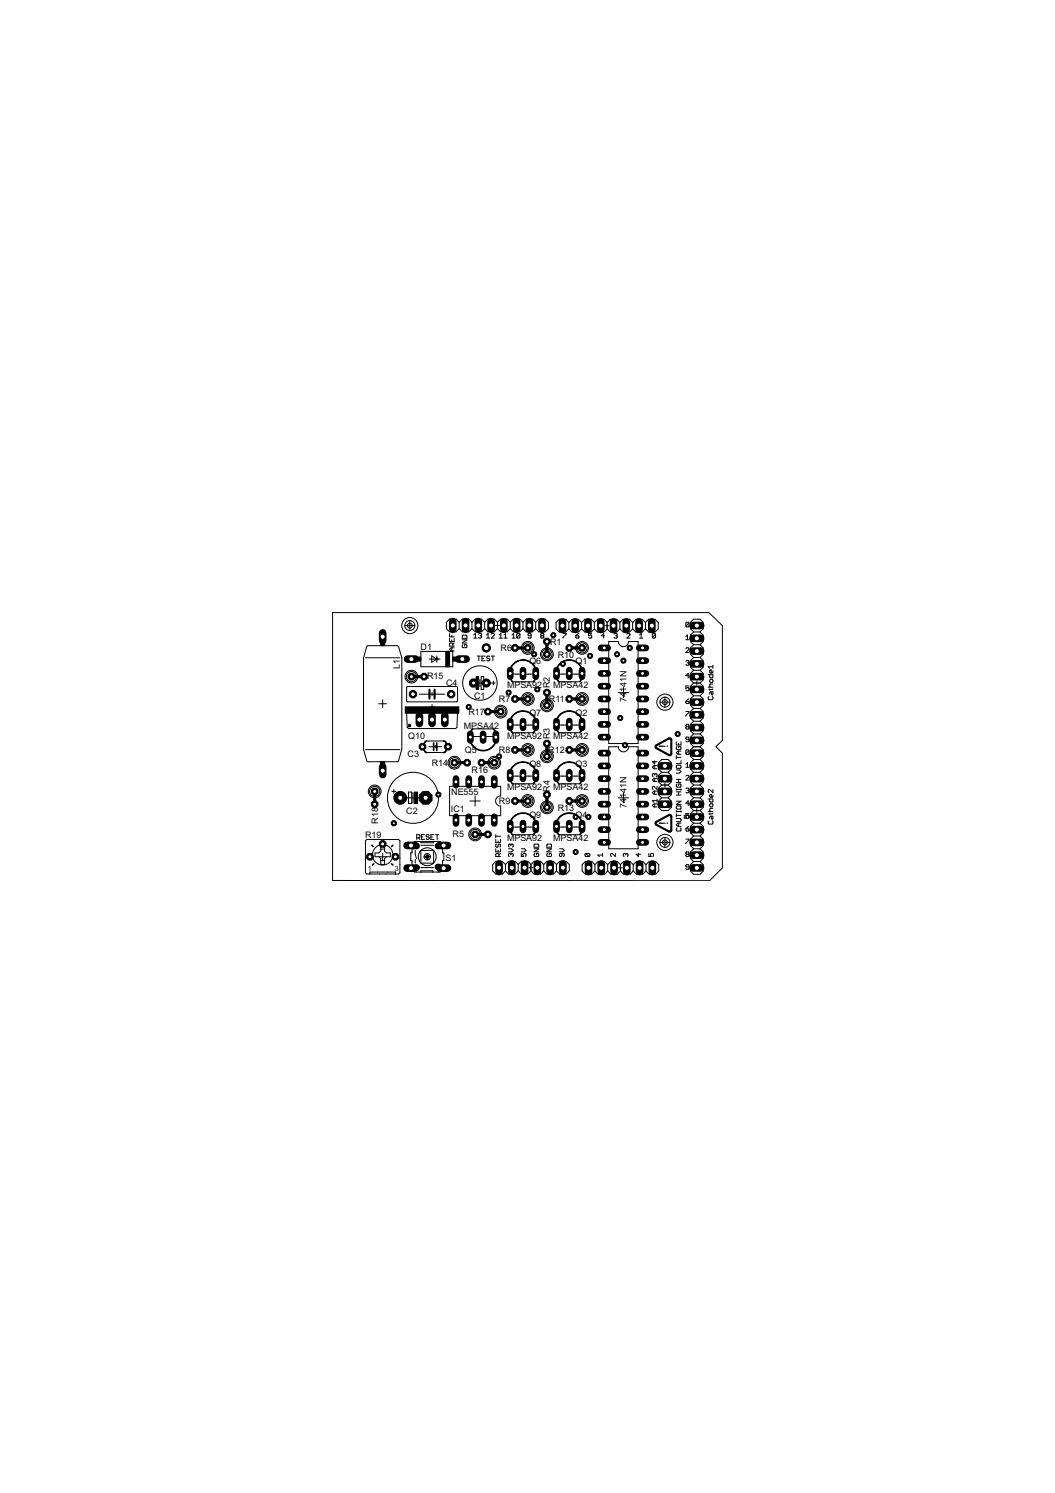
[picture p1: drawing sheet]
<svg xmlns="http://www.w3.org/2000/svg" width="210mm" height="297mm" viewBox="0 0 210 297" stroke-linecap="round" stroke-linejoin="round" font-family="sans-serif">
<defs><g id="words">
<g font-size="2.8">
<text x="132.9" y="148.9" transform="rotate(-90 132.9 148.9)">!</text>
<text x="132.9" y="164.1" transform="rotate(-90 132.9 164.1)">!</text>
</g>
<g font-size="2">
<text x="83.7" y="129.4">D1</text>
<text x="99.6" y="129.6">R6</text>
<text x="109.4" y="128.3">R1</text>
<text x="111" y="130.9">R10</text>
<text x="79.6" y="133.2" transform="rotate(-90 79.6 133.2)">L1</text>
<text x="85" y="135.2">R15</text>
<text x="88.8" y="136.5">C4</text>
<text x="100.9" y="137">MPSA92</text>
<text x="105.3" y="132.2">Q6</text>
<text x="109.4" y="136.9" transform="rotate(-90 109.4 136.9)">R2</text>
<text x="110.1" y="137">MPSA42</text>
<text x="114.5" y="132.2">Q1</text>
<text x="124.7" y="137.7" transform="rotate(-90 124.7 137.7)">141N</text>
<text x="93.2" y="142.3">R17</text>
<text x="94.3" y="139">C1</text>
<text x="99.3" y="139.8">R7</text>
<text x="105.3" y="142.4">Q7</text>
<text x="109.2" y="139.8">R11</text>
<text x="114.5" y="142.4">Q2</text>
<text x="124.7" y="139.7" transform="rotate(-90 124.7 139.7)">74</text>
<text x="81.2" y="147">Q10</text>
<text x="92.3" y="145">MPSA42</text>
<text x="92.5" y="149.7">Q5</text>
<text x="99.3" y="149.9">R8</text>
<text x="100.9" y="147.1">MPSA92</text>
<text x="109.1" y="149.9">R12</text>
<text x="109.4" y="147" transform="rotate(-90 109.4 147)">R3</text>
<text x="110.1" y="147.1">MPSA42</text>
<text x="81.1" y="150.6">C3</text>
<text x="85.9" y="152.3">R14</text>
<text x="93.8" y="153.7">R16</text>
<text x="105.3" y="152.5">Q8</text>
<text x="114.5" y="152.5">Q3</text>
<text x="80.8" y="162">C2</text>
<text x="89.7" y="161.6">IC1</text>
<text x="89.8" y="158.1">NE555</text>
<text x="99.3" y="160.1">R9</text>
<text x="100.9" y="157.3">MPSA92</text>
<text x="109.4" y="157.5" transform="rotate(-90 109.4 157.5)">R4</text>
<text x="110.1" y="157.3">MPSA42</text>
<text x="111" y="161.3">R13</text>
<text x="124.7" y="160.7" transform="rotate(-90 124.7 160.7)">74</text>
<text x="124.7" y="158.7" transform="rotate(-90 124.7 158.7)">141N</text>
<text x="72.6" y="166.7">R19</text>
<text x="75.2" y="163.9" transform="rotate(-90 75.2 163.9)">R18</text>
<text x="90" y="166.6">R5</text>
<text x="100.9" y="167.4">MPSA92</text>
<text x="105.3" y="162.7">Q9</text>
<text x="110.1" y="167.4">MPSA42</text>
<text x="114.5" y="162.7">Q4</text>
<text x="80.4" y="173.3">3</text>
<text x="80.7" y="168.8">1</text>
<text x="88.6" y="168.9">2</text>
<text x="88.6" y="173.3">4</text>
<text x="88.6" y="171.2">S1</text>
</g>
<g font-size="1.6">
<text x="73.2" y="173.3">1</text>
<text x="78.5" y="173.3">3</text>
</g>
</g></defs>
<path d="M130.6 148.3l-.2 .2 .2 .3M133.1 146.9h.2l.3 .3M133.6 149.9l-.3 .3h-.2M130.6 163.5l-.2 .2 .2 .4M133.1 162.2l.2-.1 .3 .3M133.6 165.2l-.3 .3-.2-.1" fill="none" stroke="#000" stroke-width=".42"/>
<path d="M85.4 137.2v.9zM85.4 138.1v.9zM86.5 137.2v.9zM86.5 138.1v.9zM130.6 148.3l2.5-1.4zM130.6 148.8l2.5 1.4zM133.6 147.2v2.7zM130.6 163.5l2.5-1.3zM130.6 164.1l2.5 1.3zM133.6 162.4v2.8z" fill="#000" stroke="#000" stroke-width=".42"/>
<g fill="#000" stroke="#000" stroke-width=".2">
<path d="M73 128.7l-.7 2.2zM73.2 128.5h5.9zM79.3 128.7l.6 2.2zM72.7 130.9h6.9zM80.9 136.8v2.6zM81.2 139.6h9.6zM82.8 134.6h.6zM83.1 134.3v.6zM83.4 138.1h2zM83.7 132.7h6.4zM83.7 129.6v3.1zM85.6 138.1h.7z"/>
<path d="M85.9 130.5v1.3zM85.9 130.5l1 .6zM86 137.8v.6zM86.5 138.1h2zM86.6 131.1h.6zM85.4 131.1h1.5zM85.9 131.8l1-.7zM86.9 130.5v.6zM86.9 131.1v.7zM86.9 130.8v.6zM86.9 131.1h.6zM88.8 123.8v1.3z"/>
<path d="M88.8 123.8l.7-.6zM89.4 129.2l.3-.3zM89.4 128.1v.5zM89.6 127.9l-.2 .2zM89.4 127v.6zM89.4 127.6h1zM89.4 126.1v.6zM88.8 125.1l.7 .6zM89.5 123.2h1.2zM89.6 127.9h.3zM89.4 129.2l.3 .3zM89.7 128.9h.7z"/>
<path d="M89.9 128.9v.6zM89.9 127.9l.2 .2zM89.9 127.3v.3zM89.9 126.4v.3zM90.1 128.1v.5zM90.4 127.9l-.3 .3zM83.7 129.6h6.4zM90.1 129.6v3.1zM89.7 129.5h.7zM89.4 128.6h1zM90.4 127v.6zM89.4 126.7h1z"/>
<path d="M89.5 125.7h1.2zM90.7 125.7l.7-.6zM81.2 136.6h9.6zM91 136.8v2.6zM91.4 123.8v1.3zM91.4 123.8l.6-.6zM90.7 123.2l.7 .6zM92 128.4v.3zM92 128.7l.1 .2zM92 127.9l.9-.6zM92 127h.9zM92 126.5v.5z"/>
<path d="M91.4 125.1l.6 .6zM92 123.2h1.3zM92.1 128.2l-.1 .2zM92.1 128.9h.7zM92.1 126.4l-.1 .1zM92.4 128.2v.3zM92.8 128.9l.1-.2zM92.4 128.2h.4zM92.1 126.4h.7zM92.9 128.4v.3zM92.8 128.2l.1 .2zM92 127.9h.9z"/>
<path d="M92 127.3h.9zM92.9 126.5v.5zM92.8 126.4l.1 .1zM92 125.7h1.3zM93.3 125.7l.6-.6zM93.9 123.8v1.3zM93.9 123.8l.6-.6zM93.3 123.2l.6 .6zM94.3 126.3l.3-.3zM94.3 127h.6zM93.9 125.1l.6 .6zM94.5 123.2h1.3z"/>
<path d="M94.6 126v1zM94.8 135.9h1.4zM93.8 135.9h1zM95 130.5h.6zM95.2 126.2l.2-.2zM95.3 130.5v1zM95.4 126h.3zM95.2 126.8l.2 .2zM95.5 135.2v1.4zM95.7 126l.1 .2zM95.5 126.5h.2zM95.7 126.5l.1 .2z"/>
<path d="M95.4 127h.3zM95.7 134.6v2.6zM95.7 137.2h.5zM94.5 125.7h1.3zM95.8 123.2l.6 .6zM95.8 126.2v.1zM95.7 126.5l.1-.2zM95.8 126.7v.1zM95.7 127l.1-.2zM95.9 130.5v1zM95.9 131.5h.6zM95.9 131h.3z"/>
<path d="M96.2 134.6v1.3zM95.7 134.6h.5zM96.2 135.9v1.3zM96.4 125.1l-.6 .6zM96.4 123.8v1.3zM96.4 123.8l.7-.6zM95.9 130.5h.6zM96.8 126.3l.3-.3zM96.8 127h.6zM96.8 130.7v.2zM96.8 130.9l.2 .1zM97 130.5l-.2 .2z"/>
<path d="M97 131h.3zM96.8 131.3l.2 .2zM96.4 125.1l.7 .6zM97.1 123.2h1.2zM97.1 126v1zM96.2 135.9h.9zM97 130.5h.3zM97.3 131l.2 .1zM97 131.5h.3zM97.3 130.5l.2 .2zM97.5 131.1v.2zM97.5 131.3l-.2 .2z"/>
<path d="M97.7 127l.7-.7zM97.8 130.5h.6zM97.9 126l-.2 .2zM98.1 130.5v1zM98.1 135.5v.8zM97.9 126h.3zM97.1 125.7h1.2zM98.3 123.2l.7 .6zM97.7 127h.7zM98.4 126.2v.1zM98.2 126l.2 .2zM97.8 135.9h.7z"/>
<path d="M98.6 124.4h.8zM99 123.8v1.3zM99 123.8l.6-.6zM99 125.1l-.7 .6zM99 124v.9zM99.3 126.3l.4-.3zM99.3 127h.6zM99 125.1l.6 .6zM99.6 123.2h1.3zM99.7 126v1zM100.3 126.3l.3-.3zM100.3 127h.6z"/>
<path d="M100.6 126v1zM99.6 125.7h1.3zM100.9 125.7l.6-.6zM101.5 123.8v1.3zM101.5 123.8l.7-.6zM100.9 123.2l.6 .6zM101.9 126.3l.3-.3zM101.9 127h.6zM102 135.6h4.2zM101.5 125.1l.7 .6zM102.2 123.2h1.2zM102.2 126v1z"/>
<path d="M101.4 134.1h1.3zM102.8 126.2v.6zM102.8 126.2l.2-.2zM102.8 126.8l.6-.6zM102.7 134.1h.2zM103 126h.3zM102.8 126.8l.2 .2zM103.3 126l.1 .2zM103 127h.3zM102.2 125.7h1.2zM103.4 123.2l.7 .6zM103.4 126.2v.6z"/>
<path d="M103.3 127l.1-.2zM103.5 128.9h.5zM103.5 139.1h.5zM103.6 134h.9zM103.7 128.6v.6zM103.7 138.8v.5zM104.1 125.1l-.7 .6zM104.1 123.8v1.3zM104.1 123.8l.6-.6zM104.1 133.5v1zM104.1 125.1l.6 .6zM104.7 123.2h1.2z"/>
<path d="M105.1 126.8l.1 .2zM105.1 126.2v.1zM105.1 126.3l.1 .2zM102.9 134.1h2.3zM105.2 127h.3zM105.2 126l-.1 .2zM105.2 126.5h.5zM105.2 134.1h.3zM105.5 127l.2-.2zM105.2 126h.3zM105.7 126.2v.6zM105.5 126l.2 .2z"/>
<path d="M104.7 125.7h1.2zM105.9 123.2l.7 .6zM106.6 123.8v1.3zM106.6 123.8l.6-.6zM106.6 125.1l-.7 .6zM105.5 134.1h1.2zM106.6 125.1l.6 .6zM107.2 123.2h1.3zM107.6 126.2l.1-.2zM107.6 126.7v.1zM107.7 126.5l-.1 .2zM107.6 126.2v.1z"/>
<path d="M107.7 126h.4zM107.6 126.8l.1 .2zM107.6 126.3l.1 .2zM107.7 126.5h.4zM108.1 126l.1 .2zM108.1 126.5l.1 .2zM107.7 127h.4zM108.2 126.2v.1zM108.2 126.3l-.1 .2zM108.2 126.7v.1zM108.2 126.8l-.1 .2zM107.2 125.7h1.3z"/>
<path d="M108.5 125.7l.6-.6zM108.5 128.9h.6zM108.5 139.1h.6zM108.8 128.6v.6zM108.8 138.8v.5zM109.1 123.8v1.3zM108.5 123.2l.6 .6zM110.6 123.8v1.3zM110.6 123.8l.7-.6zM111.2 135.6h4.2zM110.6 125.1l.7 .7zM111.3 123.2h1.2z"/>
<path d="M110.6 134.1h1.2zM112 126h.6zM112 126.8v.2zM111.8 134.1h.3zM111.3 125.8h1.2zM112.5 125.8l.7-.7zM112.6 126v.2zM112.6 126.2l-.6 .6zM112.8 134h.9zM113.2 123.8v1.3zM113.2 123.8l.6-.6zM112.5 123.2l.7 .6z"/>
<path d="M113.3 133.5v1zM113.2 125.1l.6 .7zM113.8 123.2h1.3zM114.3 128.9h.5zM114.3 139.1h.5zM112.1 134.1h2.3zM114.5 128.6v.6zM114.5 138.8v.5zM114.6 126.5v.3zM114.6 126.8l.1 .2zM114.4 134.1h.3zM114.7 127h.3z"/>
<path d="M114.9 126.2l-.3 .3zM115 127l.2-.2zM114.6 126.5h.4zM113.8 125.8h1.3zM115.1 125.8l.6-.7zM114.9 126.2l.3-.2zM115.2 126.7v.1zM115 126.5l.2 .2zM115.7 123.8v1.3zM115.7 123.8l.7-.6zM115.1 123.2l.6 .6zM114.7 134.1h1.2z"/>
<path d="M115.7 125.1l.7 .7zM116.4 123.2h1.2zM117.1 126v.5zM117.1 126.5l.3-.2zM117.1 126.8l.2 .2zM117.4 126.3h.2zM117.6 126.3l.1 .2zM117.3 127h.3zM116.4 125.8h1.2zM117.6 123.2l.7 .6zM117.1 126h.6zM117.7 126.5v.3z"/>
<path d="M117.7 126.8l-.1 .2zM118.3 125.1l-.7 .7zM118.3 123.8v1.3zM118.3 123.8l.6-.6zM118.3 125.1l.6 .7zM118.9 123.2h1.3zM119.6 126.5h.7zM120.1 126v1zM120.1 126l-.5 .5zM118.9 125.8h1.3zM120.2 123.2l.6 .6zM120.4 124.5h.8z"/>
<path d="M120.8 123.8v1.3zM120.8 123.8l.6-.6zM120.8 125.1l-.6 .7zM120.8 124.1v.8zM121.1 127.6v20.3zM121.1 127.6h1.9zM120.8 125.1l.6 .7zM121.4 123.2h1.3zM122.2 126.2l.1-.2zM122.3 126h.3zM122.2 126.8l.1 .2zM122.6 126l.2 .2z"/>
<path d="M122.5 126.5h.1zM122.6 126.5l.2 .2zM122.3 127h.3zM121.4 125.8h1.3zM122.7 125.8l.6-.7zM122.8 126.2v.1zM122.6 126.5l.2-.2zM122.8 126.7v.1zM122.6 127l.2-.2zM123 137.8h2.1zM123.3 123.8v1.3zM123.3 123.8l.7-.6z"/>
<path d="M122.7 123.2l.6 .6zM123.3 125.1l.7 .7zM124 123.2h1.2zM124 136.8v2zM124.7 127l.6-.7zM124.9 126l-.2 .2zM124.9 126h.3zM124 125.8h1.2zM125.2 123.2l.7 .6zM124.7 127h.6zM125.3 126.2v.1zM125.2 126l.1 .2z"/>
<path d="M125.9 125.1l-.7 .7zM125.9 123.8v1.3zM125.9 123.8l.6-.6zM125.9 125.1l.6 .7zM126.5 123.2h1.3zM125.1 127.6h1.9zM127.3 126.3l.3-.3zM127.3 127h.6zM127.6 126v1zM126.5 125.8h1.3zM127.8 123.2l.6 .6zM128.4 123.8v1.3z"/>
<path d="M128.4 123.8l.7-.6zM127.8 125.8l.6-.7zM128.4 125.1l.7 .7zM129.1 123.2h1.2zM129.8 126.2v.6zM129.8 126.2l.1-.2zM129.8 126.8l.6-.6zM129.9 126h.4zM129.8 126.8l.1 .2zM130.3 126l.1 .2zM129.9 127h.4zM129.1 125.8h1.2z"/>
<path d="M130.3 125.8l.7-.7zM130.4 126.2v.6zM130.3 127l.1-.2zM131 123.8v1.3zM130.3 123.2l.7 .6zM136.5 126.7l.3-.4zM136.5 127.3h.6zM136.5 129.8l.6-.6zM136.5 131.6l.1-.2zM136.5 134.4h.6zM136.5 136.5v.5zM136.5 137l.3-.2z"/>
<path d="M136.5 139.5v.3zM136.5 139.8l.1 .2zM136.5 124v.6zM136.5 124l.1-.2zM137.1 124l-.6 .6zM136.6 128.9l-.1 .1zM136.6 131.4h.3zM136.5 132.2l.1 .2zM136.5 137.3l.1 .1zM136.6 140h.3zM136.6 123.8h.3zM136.5 124.6l.1 .1z"/>
<path d="M136.8 126.3v1zM136.8 136.8h.1zM136.8 139.2l-.3 .3zM136.6 128.9h.3zM136.9 131.4l.2 .2zM136.8 131.9h.1zM136.9 131.9l.2 .1zM136.6 132.4h.3zM136.9 134v.9zM136.9 134l-.4 .4zM136.9 136.8l.2 .2zM136.6 137.4h.3z"/>
<path d="M137.1 139.8l-.2 .2zM136.5 139.5h.4zM136.9 123.8l.2 .2zM136.6 124.7h.3zM136.5 129.8h.6zM137.1 129v.2zM136.9 128.9l.2 .1zM137.1 131.6v.1zM137.1 131.7l-.2 .2zM137.1 132v.2zM137.1 132.2l-.2 .2zM136.5 136.5h.6z"/>
<path d="M137.1 137v.3zM137.1 137.3l-.2 .1zM136.8 139.2l.3-.2zM137.1 139.7v.1zM136.9 139.5l.2 .2zM137.1 124v.6zM137.1 124.6l-.2 .1zM137.4 136.5v1.3zM137.4 136.5l.6-.6zM137.4 134v1.3zM137.4 134l.6-.7zM137.4 128.9v1.3z"/>
<path d="M137.4 128.9l.6-.6zM137.4 131.4v1.3zM137.4 126.4v1.2zM137.4 126.4l.6-.7zM137.4 123.8v1.3zM137.4 137.8l.6 .6zM138 138.4l-.6 .7zM137.4 132.7l.6 .6zM137.4 135.3l.6 .6zM137.4 130.2l.6 .6zM138 130.8l-.6 .6zM137.4 125.1l.6 .6z"/>
<path d="M137.4 127.6l.6 .7zM138 123.2l-.6 .6zM138.2 135.9h.8zM138.6 135.5v.8zM139.3 135.9l.6 .6zM138 138.4h1.3zM138 133.3h1.3zM139.3 133.3l.6 .7zM138 135.9h1.3zM139.3 128.3l.6 .6zM138 130.8h1.3zM138 125.7h1.3z"/>
<path d="M139.3 125.7l.6 .7zM138 128.3h1.3zM138 123.2h1.3zM139.9 139.1v1.2zM139.9 136.5v1.3zM139.9 137.8l-.6 .6zM139.3 138.4l.6 .7zM139.9 131.4v1.3zM139.9 132.7l-.6 .6zM139.9 134v1.3zM139.9 135.3l-.6 .6zM139.9 128.9v1.3z"/>
<path d="M139.9 130.2l-.6 .6zM139.3 130.8l.6 .6zM139.9 123.8v1.3zM139.9 125.1l-.6 .6zM139.9 126.4v1.2zM139.9 127.6l-.6 .7zM139.3 123.2l.6 .6zM140.9 138.7v.3zM140.9 139l.2 .2zM140.9 136.7h.9zM140.9 134.2h.9zM140.9 132.7h.9z"/>
<path d="M141.1 138.6l-.2 .1zM141.1 139.2h.6zM141.1 137.2h.6zM141.2 137.8v.3zM141.2 137.8l.2-.2zM141.2 137v.3zM141.2 136.2v.3zM141.2 136.2l.2-.1zM141.2 135.3v.3zM141.2 135.6l.2 .2zM141.2 134.2v.5zM141.2 133.4v.4z"/>
<path d="M141.2 133.4l.2-.1zM140.9 132.7l.3 .3zM141.4 137.6h.4zM141.2 136.5l.2 .2zM141.4 136.1h.4zM141.4 135.1l-.2 .2zM141.4 135.8h.3zM141.2 134.7l.2 .2zM141.2 133.8l.2 .1zM141.4 133.3h.1zM141.5 137.6v.5zM141.5 133.3v.6z"/>
<path d="M141.8 139l-.1 .2zM141.5 138.1l.2 .2zM141.7 137.2l.1-.2zM141.4 135.1h.3zM141.8 135.6l-.1 .2zM141.4 134.9h.3zM141.4 133.9h.3zM141.8 138.7v.3zM141.7 138.6l.1 .1zM141.8 137.6v.5zM141.8 138.1l-.1 .2zM141.8 135.3v.3z"/>
<path d="M141.7 135.1l.1 .2zM141.8 134.2v.5zM141.8 134.7l-.1 .2zM141.8 133.4v.4zM141.8 133.8l-.1 .1zM141.8 132.4v.6zM72.3 130.9v18.2zM72.3 149.1l.7 2.2zM73.2 151.6h5.9zM74.3 158.7h.5zM74.5 158.5v.5zM75.4 140h1.5z"/>
<path d="M76.1 139.2v1.6zM78.4 157.1v.7zM78 157.5h.7zM79.9 149l-.6 2.3zM72.7 149.1h6.9zM79.9 130.9v18.1zM80.5 158.7h.5zM81 158.7h.3zM81 144.7l.3 .2zM80.9 141.8l.1 2.9zM81.2 158.7h2zM81.3 158.7v1.2z"/>
<path d="M81.3 159.9h.6zM81.3 157.6v1.1zM81.9 157.6v2.3zM81.3 157.6h.6zM82.2 157.7v2zM82.8 158.7h.5zM83.3 158.7h.5zM84.4 147.9v1.3zM84.9 149.7h3.3zM84.9 147.4h3.3zM85.3 148.6h1zM85.5 140.7h.9z"/>
<path d="M86 140.2v.9zM86.3 148.6h.5zM86.6 148.3v.5zM86.9 148.6h1zM88.8 147.9v1.3zM90.7 144.9l.2-.2zM81.3 144.9h9.4zM91 141.8l-.1 2.9zM91.4 151.7h.5zM91.7 151.5v.5zM93.5 146.5h1.2zM93.5 159.4h2z"/>
<path d="M94.7 146.5h.3zM95 146.5h2.3zM95.6 146.7h1zM96.1 146.2v1zM96.8 151.7h.5zM97.1 151.5v.5zM97.3 146.5h.2zM97.5 146.5h1.3zM98.1 141.6h.5zM94 145h4.2zM98.3 141.3v.6zM89.5 156.4h10.1z"/>
<path d="M99.6 156.4v1.9zM102 155.9h4.2zM102 145.8h4.2zM101.4 154.4h1.3zM101.4 144.3h1.3zM102.7 154.4h.2zM102.7 144.3h.2zM103.5 149.2h.5zM103.5 159.4h.5zM103.6 154.3h.9zM103.6 144.1h.9zM103.7 148.9v.6z"/>
<path d="M103.7 159.1v.5zM104.1 153.8v1zM104.1 143.7v.9zM102.9 154.4h2.3zM102.9 144.3h2.3zM105.2 154.4h.3zM105.2 144.3h.3zM105.5 154.4h1.2zM105.5 144.3h1.2zM108.5 149.2h.6zM108.5 159.4h.6zM108.8 148.9v.6z"/>
<path d="M108.8 159.1v.5zM111.2 155.9h4.2zM111.2 145.8h4.2zM110.6 154.4h1.2zM110.6 144.3h1.2zM111.8 154.4h.3zM111.8 144.3h.3zM112.8 154.3h.9zM112.8 144.1h.9zM113.3 153.8v1zM113.3 143.7v.9zM114.3 149.2h.5z"/>
<path d="M114.3 159.4h.5zM112.1 154.4h2.3zM112.1 144.3h2.3zM114.5 148.9v.6zM114.5 159.1v.5zM114.4 154.4h.3zM114.4 144.3h.3zM114.7 154.4h1.2zM114.7 144.3h1.2zM121.1 148.6v20.3zM121.1 148.6h1.9zM123 158.7h2.1z"/>
<path d="M124 157.7v2zM125.1 148.6h1.9zM127 127.6v20.3zM121.1 147.9h5.9zM129.8 155.2l.3-.3zM129.8 154.1v.3zM129.8 154.1l.1-.2zM129.8 157.7l.3-.3zM129.8 156.6v.3zM129.8 156.9l.1 .2zM129.8 159.3h.9zM129.8 152.6l.3-.3z"/>
<path d="M129.8 151.5l.5 .5zM129.8 154.4l.1 .1zM129.9 153.9h.2zM129.9 156.5l-.1 .1zM129.8 155.2l.3 .3zM130.1 154.9h.6zM130.1 153.9l.2 .2zM129.8 157.7l.3 .3zM130.1 157.4h.6zM129.9 156.5h.2zM130.1 159.9h.6zM129.8 159.3l.3 .3z"/>
<path d="M129.8 152.6l.3 .4zM130.1 152.3h.6zM130.3 154.9v.6zM130.3 154.1v.1zM130.3 154.1l.1-.2zM130.3 157.4v.6zM130.3 152.3v.7zM130.3 151.4v.6zM130.4 153.9h.2zM130.6 153.9l.1 .2zM130.1 155.5h.6zM130.7 154.1v.3z"/>
<path d="M130.7 154.4l-.1 .1zM130.1 158h.6zM130.7 156.5v.6zM130.1 156.5l.6 .6zM130.7 159v.6zM130.1 153h.6zM129.8 151.5h.9zM131 156.8v1.3zM131 156.8l.7-.6zM131 154.3v1.3zM131 154.3l.7-.7zM131 151.7v1.3z"/>
<path d="M131 158.1l.7 .6zM131 153l.7 .6zM131 155.6l.7 .6zM131.7 151.1l-.7 .6zM131.7 158.7l-.7 .7zM131.9 156.2h.8zM132.3 155.8v.8zM132.9 156.2l.7 .6zM131.7 158.7h1.2zM131.7 153.6h1.2zM132.9 153.6l.7 .7zM131.7 156.2h1.2z"/>
<path d="M131.7 151.1h1.2zM133.6 156.8v1.3zM133.6 158.1l-.7 .6zM133.6 151.7v1.3zM133.6 153l-.7 .6zM133.6 154.3v1.3zM133.6 155.6l-.7 .6zM132.9 151.1l.7 .6zM133.6 159.4v1.2zM132.9 158.7l.7 .7zM134.6 157.5h.9zM134.6 156.9v.3z"/>
<path d="M134.6 156.1v.4zM134.6 156.5l.1 .1zM134.6 155h.9zM134.6 153.8h.6zM134.6 152.4v.3zM134.6 152.7l.1 .2zM134.6 151.9h.9zM134.6 150.4v.6zM134.6 149.8l.3-.4zM134.6 148.7v.3zM134.6 149l.1 .1zM134.6 147.6v.6z"/>
<path d="M134.6 148.2h.9zM134.7 156l-.1 .1zM134.7 156.6h.6zM134.7 152.9h.6zM134.7 152.3l-.1 .1zM134.7 148.5l-.1 .2zM134.7 149.1h.6zM134.6 149.8l.3 .3zM134.9 149.4h.6zM135 157.5v.7zM135 156v.3zM135 155v.7z"/>
<path d="M135 149.4v.7zM135 148.5v.3zM135 147.9v.3zM135.2 153.8l.3-.3zM134.6 153.2h.6zM135.3 156.6l.2-.1zM135 156h.3zM135.3 152.9l.2-.2zM134.7 152.3h.6zM135.5 149l-.2 .1zM135 148.5h.3zM134.6 159.4h.9z"/>
<path d="M134.6 158.2h.9zM135.5 156.9v.3zM134.6 157.1h.9zM135.5 156.1v.4zM135.3 156l.2 .1zM134.6 155.7h.9zM135.2 153.2l.3 .3zM135.5 152.4v.3zM135.3 152.3l.2 .1zM135.5 151.3v.6zM134.6 150.7h.9zM134.9 150.1h.6z"/>
<path d="M135.5 148.7v.3zM135.3 148.5l.2 .2zM135.5 147.6v.6zM136.5 152l.3-.3zM136.5 152.7h.6zM137.1 154.6l-.6 .6zM136.5 157l.1-.2zM136.5 159.8h.6zM136.5 149.3v.7zM136.5 149.3l.1-.1zM137.1 149.3l-.6 .7zM136.5 141.6h.6z"/>
<path d="M136.5 142.3v.2zM136.6 144.1l-.1 .2zM136.5 144.7v.2zM136.6 144.6l-.1 .1zM136.5 144.3v.1zM136.5 147.4l.1 .2zM136.5 146.8v.2zM136.5 147l.1 .1zM136.6 154.3l-.1 .1zM136.6 156.8h.3zM136.5 157.6l.1 .1zM136.6 149.2h.3z"/>
<path d="M136.5 150l.1 .1zM136.6 144.1h.3zM136.5 144.9l.1 .2zM136.5 144.4l.1 .2zM136.6 144.6h.3zM136.6 147.6h.3zM136.6 146.6l-.1 .2zM136.6 147.1h.5zM136.8 151.7v1zM136.6 154.3h.3zM136.9 156.8l.2 .2zM136.8 157.3h.1z"/>
<path d="M136.9 157.3l.2 .1zM136.6 157.7h.3zM136.9 159.3l-.4 .5zM136.9 149.2l.2 .1zM136.6 150.1h.3zM136.9 144.1l.2 .2zM136.9 144.6l.2 .1zM136.6 145.1h.3zM136.9 147.6l.2-.2zM136.6 146.6h.3zM136.5 155.2h.6zM137.1 154.4v.2z"/>
<path d="M136.9 154.3l.2 .1zM137.1 157v.1zM137.1 157.1l-.2 .2zM137.1 157.4v.2zM137.1 157.6l-.2 .1zM137.1 149.3v.7zM137.1 150l-.2 .1zM137.1 141.6v.1zM137.1 141.7l-.6 .6zM137.1 144.3v.1zM136.9 144.6l.2-.2zM137.1 144.7v.2z"/>
<path d="M137.1 144.9l-.2 .2zM137.1 146.8v.6zM136.9 146.6l.2 .2zM137.4 159.4l.6-.7zM137.4 154.3v1.3zM137.4 154.3l.6-.7zM137.4 156.8v1.3zM137.4 151.7v1.3zM137.4 151.7l.6-.6zM137.4 149.2v1.3zM137.4 144.1v1.3zM137.4 144.1l.6-.6z"/>
<path d="M137.4 141.6v1.3zM137.4 141.6l.6-.7zM137.4 139.1v1.2zM137.4 146.7v1.2zM137.4 158.1l.6 .6zM137.4 155.6l.6 .6zM138 156.2l-.6 .6zM137.4 150.5l.6 .6zM137.4 153l.6 .6zM138 148.6l-.6 .6zM137.4 145.4l.6 .6zM137.4 140.3l.6 .6z"/>
<path d="M137.4 142.9l.6 .6zM137.4 147.9l.6 .7zM138 146l-.6 .7zM138 158.7h1.3zM139.3 158.7l.6 .7zM139.3 153.6l.6 .7zM138 156.2h1.3zM138 151.1h1.3zM139.3 151.1l.6 .6zM138 153.6h1.3zM138 148.6h1.3zM139.3 143.5l.6 .6z"/>
<path d="M138 146h1.3zM138 140.9h1.3zM139.3 140.9l.6 .7zM138 143.5h1.3zM139.9 156.8v1.3zM139.9 158.1l-.6 .6zM139.9 159.4v1.2zM139.9 154.3v1.3zM139.9 155.6l-.6 .6zM139.3 156.2l.6 .6zM139.9 149.2v1.3zM139.9 150.5l-.6 .6z"/>
<path d="M139.9 151.7v1.3zM139.9 153l-.6 .6zM139.3 148.6l.6 .6zM139.9 144.1v1.3zM139.9 145.4l-.6 .6zM139.3 140.9l.6-.6zM139.9 141.6v1.3zM139.9 142.9l-.6 .6zM139.9 146.7v1.2zM139.9 147.9l-.6 .7zM139.3 146l.6 .7zM140.9 159h.9z"/>
<path d="M140.9 157.2v.4zM140.9 157.6l.2 .1zM141.1 157.1l-.2 .1zM141.2 159v.4zM141.2 158.2v.3zM141.2 158.2l.2-.2zM141.1 157.1h.1zM141.2 160l.2-.1zM141.2 159.4l.2 .2zM141.2 158.5l.2 .1zM141.4 158h.1zM141.5 158v.6z"/>
<path d="M141.4 159.9h.3zM141.4 159.6h.3zM141.4 158.6h.3zM141.8 159v.4zM141.8 159.4l-.1 .2zM141.8 158.2v.3zM141.8 158.5l-.1 .1zM141.8 157.1v.6zM141.2 157.1l.6 .6zM72.7 167.3v3.4zM72.7 172v1.6zM72.7 170.7v1.3z"/>
<path d="M73 173.9h.6zM72.7 173.6l.3 .3zM72.7 167.3l.3-.3zM73.6 173.5v.4zM73.6 173.9h1.9zM73.6 173.5h1.5zM74.6 169.7v.8zM74.6 170.5h.8zM75.1 173.5h2.1zM74.6 169.7h.8zM75.4 170.5h1.4zM75.5 173.9h1.3z"/>
<path d="M75.8 168.2v.7zM75.8 169.3l-.4 .4zM75.4 170.5l.4 .3zM75.8 170.8v.4zM75.8 172h.7zM75.8 168.9v.4zM75.8 171.2v.8zM76.1 169.8v1.4zM76.5 168.9v.4zM75.8 168.2h.7zM76.5 171.2v.8zM76.5 170.8l.4-.3z"/>
<path d="M75.8 168.9h.7zM76.5 168.2v.7zM75.8 171.2h.7zM76.5 170.8v.4zM76.8 173.9h1.9zM76.9 170.5h.8zM76.5 169.3l.4 .4zM77.2 173.5h1.5zM77.7 169.7v.8zM76.9 169.7h.8zM78.7 173.5v.4zM78.7 173.9h.6z"/>
<path d="M73 167h6.3zM79.3 167l.3 .3zM79.3 173.9l.3-.3zM79.6 172v1.6zM79.6 167.3v3.4zM79.6 170.7v1.3zM81.7 169.7h.3zM81.7 169.7v1.5zM81.7 171.2h.3zM82 171.2v.3zM82 169.4v.3zM82 167.9v1.5z"/>
<path d="M82 171.5v1.5zM82.5 167.4l-.5 .5zM82 173l.5 .5zM82.5 173.5h.4zM82.5 167.4h.4zM82.6 169.2v.7zM82.6 171v.7zM82.6 169.9l.3 .9zM82.9 173.5h.8zM82.9 166.1v.9zM82.9 166.1h.5zM83.2 166.7l.3 .3z"/>
<path d="M83.4 166.1l.1 .1zM82.9 166.7h.5zM83.5 166.2v.3zM83.5 166.5l-.1 .2zM83.7 167.4v.3zM83.7 173.2v.3zM82.9 167.4h.8zM83.7 173.5h2.4zM83.7 169.2v2.5zM83.7 169.2h2.6zM83.7 172.6h2.6zM83.9 166.1v.9z"/>
<path d="M83.9 167h.6zM83.9 166.5h.3zM84.3 170.5h1.4zM83.9 166.1h.6zM84.8 166.2v.2zM84.8 166.4l.1 .1zM84.9 166.1l-.1 .1zM84.9 166.5h.4zM84.8 166.8l.1 .2zM85 169.8v1.3zM84.9 166.1h.4zM85.3 166.5l.1 .2z"/>
<path d="M84.9 167h.4zM85.3 166.1l.1 .1zM85.4 166.7v.1zM85.4 166.8l-.1 .2zM85.7 166.1v.9zM85.7 167h.6zM85.7 166.5h.3zM83.7 173.2h2.4zM86.1 173.2v.3zM86.1 173.5h1.1zM83.7 167.7h2.6zM86.3 167.4v.3z"/>
<path d="M83.7 167.4h2.6zM83.7 171.7h2.6zM86.3 169.2v2.5zM83.7 168.2h2.6zM85.7 166.1h.6zM86.7 166.1h.6zM87 166.1v.9zM86.3 167.4h.9zM87.5 173.5l.6-.5zM87.2 173.5h.3zM87.2 167.4h.3zM88.1 169.7h.2z"/>
<path d="M88.1 171.2v.3zM88.1 169.4v.3zM88.1 167.9v1.5zM87.5 167.4l.6 .5zM88.1 171.5v1.5zM88.1 171.2h.2zM88.3 169.7v1.5zM89.5 162.3h10.1zM89.5 156.4v5.9zM94.5 158.3v2.1zM95.5 166h.6zM95.8 165.8v.5z"/>
<path d="M98 172v1.3zM98 173.3l.7 .6zM98.6 169.9v.5zM98.6 169.9l.2-.1zM98.6 168.9v.6zM98.6 169.5h1zM98.6 168.1v.3zM98.6 168.4l.2 .2zM98.6 167v.6zM98.6 167.6h1zM98.6 166.1v.6zM98.7 171.4h1.2z"/>
<path d="M98.7 171.4l-.7 .6zM98.8 169.8h.3zM98.8 167.9l-.2 .2zM98.8 168.6h.2zM99 168.6l.1-.2zM99.1 169.8l.2 .1zM99.1 169.2v.3zM99.1 168.1v.3zM99.1 168.1l.2-.2zM99.1 167.3v.3zM99.3 169.9v.5zM99.3 170.1l.3-.3z"/>
<path d="M99.3 167.9h.1zM99.4 167.9l.2 .2zM98.6 170.4h1zM99.6 168.9v.6zM99.6 168.1v.3zM99.6 168.4l-.2 .2zM99.6 167v.6zM98.6 166.4h1zM99.6 160.4v1.9zM99.9 171.4l.7 .6zM98.7 173.9h1.2zM100.6 172v1.3z"/>
<path d="M100.6 173.3l-.7 .6zM100.6 172l.6-.6zM101.2 169.9v.4zM101.2 169.9l.1-.1zM101.2 169.5h.6zM101.2 168.1v.3zM101.2 168.1l.1-.2zM101.2 171.4h1.3zM100.6 173.3l.6 .6zM101.2 170.3l.1 .1zM101.3 169.8h.2zM101.2 168.4l.1 .2z"/>
<path d="M101.3 167.9h.2zM101.5 169.8l.1 .1zM101.5 167.9l.1 .2zM101.6 169.9v.2zM101.6 169.9l.2-.1zM101.6 168.1v.1zM101.6 168.1l.2-.2zM101.8 169.8h.2zM101.8 169.5l.3-.3zM101.2 168.9h.6zM101.8 167.9h.2zM102 166.1h4.2z"/>
<path d="M102 169.8l.1 .1zM102 167.9l.1 .2zM102.1 169.9v.4zM102.1 170.3l-.1 .1zM101.8 168.9l.3 .3zM102.1 168.1v.3zM102.1 168.4l-.1 .2zM102.5 171.4l.6 .6zM101.2 173.9h1.3zM101.4 164.5h1.3zM102.7 164.5h.2zM103.1 172l.6-.6z"/>
<path d="M103.1 172v1.3zM103.1 173.3l-.6 .6zM103.6 164.4h.9zM103.7 169.8v.6zM103.7 170.4h.5zM103.7 169.5h.6zM103.7 171.4h1.3zM103.1 173.3l.6 .6zM104 169.9v.2zM104 169.9l.2-.1zM104.1 164v.9zM104 170.1l.2 .3z"/>
<path d="M104.2 169.8h.3zM104.3 169.5l.3-.3zM103.7 168.9h.6zM104.5 169.8l.1 .1zM104.6 169.9v.4zM104.6 170.3l-.1 .1zM104.3 168.9l.3 .3zM105 171.4l.6 .6zM103.7 173.9h1.3zM102.9 164.5h2.3zM105.2 172.6h.8zM105.2 164.5h.3z"/>
<path d="M105.6 172v1.3zM105.6 173.3l-.6 .6zM105.6 173.3l.7 .6zM105.6 172.2v.9zM106.3 169.9v.4zM106.3 170.3l.1 .1zM106.3 169.5l.9-.6zM106.3 168.6h.9zM106.3 168.1v.5zM106.3 171.4h1.2zM106.3 171.4l-.7 .6zM106.4 169.8l-.1 .1z"/>
<path d="M106.4 170.4h.6zM106.4 167.9l-.1 .2zM105.5 164.5h1.2zM106.7 169.8v.3zM107 170.4l.2-.1zM106.7 169.8h.3zM106.4 167.9h.6zM107.2 169.9v.4zM107 169.8l.2 .1zM106.3 169.5h.9zM106.3 168.9h.9zM107.2 168.1v.5z"/>
<path d="M107 167.9l.2 .2zM107.5 171.4l.7 .6zM106.3 173.9h1.2zM108.2 172v1.3zM108.2 173.3l-.7 .6zM108.2 172l.6-.6zM108.8 169.9v.4zM108.8 170.3l.1 .1zM108.8 169.5l.9-.6zM108.8 168.6h.9zM108.8 168.1v.5zM108.8 171.4h1.3z"/>
<path d="M108.2 173.3l.6 .6zM108.9 169.8l-.1 .1zM108.9 170.4h.7zM108.9 167.9l-.1 .2zM109.3 169.8v.3zM109.6 170.4l.1-.1zM109.3 169.8h.3zM108.9 167.9h.7zM109.7 169.9v.4zM109.6 169.8l.1 .1zM108.8 169.5h.9zM108.8 168.9h.9z"/>
<path d="M109.7 168.1v.5zM109.6 167.9l.1 .2zM110.1 171.4l.6 .6zM108.8 173.9h1.3zM110.7 172v1.3zM110.7 173.3l-.6 .6zM110.7 173.3l.7 .6zM111.2 166.1h4.2zM111.3 169.9v.4zM111.3 170.3l.2 .1zM111.3 169.5h.7zM111.4 171.4h1.2z"/>
<path d="M111.4 171.4l-.7 .6zM111.3 169.9l.2-.1zM111.5 170.4h.1zM111.6 170.4l.2-.1zM111.8 169.8v.5zM110.6 164.5h1.2zM112 169.5l.3-.3zM111.3 168.9h.7zM112.1 170.4l.2-.1zM111.5 169.8h.6zM111.8 164.5h.3zM112.3 169.9v.4z"/>
<path d="M112.1 169.8l.2 .1zM112 168.9l.3 .3zM112.6 171.4l.7 .6zM111.4 173.9h1.2zM112.8 164.4h.9zM113.3 172v1.3zM113.3 173.3l-.7 .6zM113.3 164v.9zM112.1 164.5h2.3zM114.4 164.5h.3zM115.8 172v1.3zM115.8 173.3l.7 .6z"/>
<path d="M114.7 164.5h1.2zM116.4 169.9v.4zM116.4 169.9l.2-.1zM116.5 171.4h1.2zM116.5 171.4l-.7 .6zM116.4 170.3l.2 .1zM116.6 169.8h.6zM116.6 170.4h.6zM117.2 169.8l.1 .1zM116.6 169.8l.6 .6zM117.3 169.9v.4zM117.2 170.4l.1-.1z"/>
<path d="M117.7 171.4l.7 .6zM116.5 173.9h1.2zM118.4 172v1.3zM118.4 173.3l-.7 .6zM118.4 172l.6-.6zM118.9 170.1h1zM119 171.4h1.3zM118.4 173.3l.6 .6zM118.9 170.1l.4 .3zM119.9 169.8v.6zM120.3 171.4l.6 .6zM119 173.9h1.3z"/>
<path d="M120.9 172l.6-.6zM120.9 172v1.3zM120.9 173.3l-.6 .6zM121.5 169.9v.4zM121.5 170.3l.1 .1zM121.5 171.4h1.3zM120.9 173.3l.6 .6zM121.5 169.9l.1-.1zM121.6 169.8h.2zM122.4 169.8v.6zM121.8 169.8l.6 .6zM122.8 171.4l.6 .6z"/>
<path d="M121.5 173.9h1.3zM123 172.7h.8zM123.4 172v1.3zM123.4 173.3l-.6 .6zM123.4 173.3l.7 .6zM123.4 172.2v.9zM124 169.9v.4zM124 169.9l.2-.1zM124.1 171.4h1.2zM124.1 171.4l-.7 .6zM124 170.3l.2 .1zM124.2 169.8h.1z"/>
<path d="M124.3 169.8l.2 .1zM124.5 169.9v.2zM124.5 169.9l.2-.1zM124.7 169.8h.1zM124.8 169.8l.1 .1zM124.9 169.9v.4zM124.9 170.3l-.1 .1zM125.3 171.4l.7 .6zM124.1 173.9h1.2zM126 172v1.3zM126 173.3l-.7 .6zM126 172l.6-.6z"/>
<path d="M126.6 169.9l.4 .5zM126.6 171.4h1.3zM126 173.3l.6 .6zM127 148.6v20.3zM121.1 168.9h5.9zM127 169.8v.6zM126.6 169.9h.9zM127.9 171.4l.6 .6zM126.6 173.9h1.3zM128.5 172v1.3zM128.5 173.3l-.6 .6zM128.5 173.3l.7 .6z"/>
<path d="M129.1 169.8v.6zM129.1 170.4h.5zM129.2 171.4h1.2zM129.2 171.4l-.7 .6zM129.4 169.9v.2zM129.4 169.9l.2-.1zM129.4 170.1l.2 .3zM129.6 169.8h.3zM129.8 160.2l.3-.3zM129.9 169.8l.1 .1zM130 169.9v.4zM130 170.3l-.1 .1z"/>
<path d="M129.8 160.2l.3 .3zM130.3 159.9v.6zM130.4 171.4l.7 .6zM129.2 173.9h1.2zM130.1 160.5h.6zM131 159.4v1.2zM131.1 172v1.3zM131.1 173.3l-.7 .6zM131 160.6l.7 .7zM131.7 161.3h1.2zM133.6 160.6l-.7 .7zM134.6 164.9v.3z"/>
<path d="M134.6 165.2l.1 .1zM134.6 164.1l.3-.3zM134.6 163.5h.7zM134.6 161.9v.6zM134.6 161.3v.3zM134.6 160.5v.3zM134.6 160.8l.1 .2zM134.6 160l.9-.6zM134.7 164.7l-.1 .2zM134.7 165.3h.6zM134.7 161h.6zM134.7 160.3l-.1 .2z"/>
<path d="M134.6 164.1l.3 .3zM134.9 163.8h.6zM135 163.8v.6zM135.3 165.3l.2-.1zM135.5 163.3l-.2 .2zM134.6 162.8h.7zM135.3 161l.2-.2zM134.7 160.3h.6zM135.5 164.9v.3zM135.3 164.7l.2 .2zM134.9 164.4h.6zM135.5 163v.3z"/>
<path d="M135.3 162.8l.2 .2zM134.6 162.2h.9zM135.5 161.3v.3zM134.6 161.4h.9zM135.5 160.5v.3zM135.3 160.3l.2 .2zM134.6 160h.9zM136.1 162.2v.6zM136.1 162.8h.5zM136.5 162.3v.2zM136.6 162.2l-.1 .1zM136.5 164.9v.3z"/>
<path d="M136.5 165.2l.1 .2zM136.5 166.9h.6zM136.5 167.7v.2zM136.5 169.6l.1-.1zM136.5 170.1v.2zM136.6 169.9l-.1 .2zM136.5 169.6v.2zM136.5 172.8l.1 .2zM136.5 172.2v.1zM136.5 172.3l.1 .2zM136.5 161.9v.4zM136.5 162.3l.3-.1z"/>
<path d="M136.5 162.5l.1 .3zM136.6 162.2h.3zM136.6 165.4h.3zM136.6 169.5h.3zM136.5 170.3l.1 .1zM136.5 169.8l.1 .1zM136.6 169.9h.3zM136.6 173h.3zM136.6 172l-.1 .2zM136.6 172.5h.5zM136.5 162.6l.1 .2zM136.5 164.9l.3-.3z"/>
<path d="M136.8 162.2h.1zM136.9 159.3v1zM136.9 162.2l.2 .1zM137.1 165.2l-.2 .2zM136.5 164.9h.4zM136.9 169.5l.2 .1zM136.9 169.9l.2 .2zM136.6 170.4h.3zM136.9 173l.2-.2zM136.6 172h.3zM136.6 162.8h.3zM137.1 162.3v.3z"/>
<path d="M137.1 162.6l-.2 .2zM136.8 164.6l.3-.2zM137.1 165v.2zM136.9 164.9l.2 .1zM137.1 166.9v.2zM137.1 167.1l-.6 .6zM137.1 169.6v.2zM137.1 169.8l-.2 .1zM137.1 170.1v.2zM137.1 170.3l-.2 .1zM137.1 172.2v.6zM136.9 172l.2 .2z"/>
<path d="M136.5 161.9h.6zM137.4 169.5v1.3zM137.4 169.5l.6-.6zM137.4 167v1.2zM137.4 167l.6-.7zM137.4 161.9v1.3zM137.4 161.9l.6-.6zM137.4 164.4v1.3zM137.4 159.4v1.2zM137.4 172v1.3zM137.4 170.8l.6 .6zM137.4 165.7l.6 .6z"/>
<path d="M137.4 168.2l.6 .7zM137.4 163.2l.6 .6zM138 163.8l-.6 .6zM137.4 160.6l.6 .7zM137.4 173.3l.6 .6zM138 171.4l-.6 .6zM138.2 161.3h.8zM138.6 160.8v.9zM139.3 168.9l.6 .6zM138 171.4h1.3zM138 166.3h1.3zM139.3 166.3l.6 .7z"/>
<path d="M138 168.9h1.3zM139.3 161.3l.6 .6zM138 163.8h1.3zM138 161.3h1.3zM138 173.9h1.3zM139.9 169.5v1.3zM139.9 170.8l-.6 .6zM139.9 164.4v1.3zM139.9 165.7l-.6 .6zM139.9 167v1.2zM139.9 168.2l-.6 .7zM139.9 161.9v1.3z"/>
<path d="M139.3 163.8l.6-.6zM139.3 163.8l.6 .6zM139.9 160.6l-.6 .7zM139.9 172v1.3zM139.9 173.3l-.6 .6zM139.3 171.4l.6 .6zM140.9 163.5v.3zM140.9 163.8l.2 .2zM140.9 161.5h.9zM141.1 163.3l-.2 .2zM141.1 164h.6zM141.1 161.9h.6z"/>
<path d="M141.2 162.5v.4zM141.2 162.5l.2-.1zM141.2 161.8v.3zM141.2 161v.3zM141.2 161l.2-.2zM141.2 160v.4zM141.2 160.4l.2 .1zM141.4 162.4h.4zM141.2 161.3l.2 .2zM141.4 160.8h.4zM141.4 160.5h.3zM141.5 162.4v.5z"/>
<path d="M141.8 163.8l-.1 .2zM141.5 162.9l.2 .1zM141.8 161.8l-.1 .1zM141.8 160.4l-.1 .1zM141.8 163.5v.3zM141.7 163.3l.1 .2zM141.8 162.4v.5zM141.8 162.9l-.1 .1zM141.8 160v.4zM141.7 159.9l.1 .1z"/>
<path d="M101.6 135.1h.1l.3 .5-.1 .1z" fill-rule="evenodd"/>
<path d="M101.6 132.8l.1 .1a2.47 2.47 0 0 0 0 2.2h-.1l-.1-.1-.2-.8z" fill-rule="evenodd"/>
<path d="M106.4 135.1h.1l-.3 .6-.1-.1z" fill-rule="evenodd"/>
<path d="M102 132.2a2.73 2.73 0 0 1 4.5 .6l-.1 .1a2.6 2.6 0 0 0-2.3-1.5 2.6 2.6 0 0 0-2.4 1.5l-.1-.1z" fill-rule="evenodd"/>
<path d="M106.4 132.9l.1-.1 .1 .2 .2 .8-.2 1.2-.1 .1h-.1a2.65 2.65 0 0 0 0-2.2z" fill-rule="evenodd"/>
<path d="M110.8 135.1h.1l.3 .5-.1 .1z" fill-rule="evenodd"/>
<path d="M110.8 132.8l.1 .1a2.67 2.67 0 0 0 0 2.2h-.1l-.1-.1-.2-.8 .1-.8z" fill-rule="evenodd"/>
<path d="M115.6 135.1h.1l-.3 .6-.1-.1z" fill-rule="evenodd"/>
<path d="M111.2 132.2a2.71 2.71 0 0 1 4.5 .6l-.1 .1a2.61 2.61 0 0 0-2.3-1.5 2.61 2.61 0 0 0-2.4 1.5l-.1-.1z" fill-rule="evenodd"/>
<path d="M115.6 132.9l.2 .1 .2 .8-.1 .8-.2 .5h-.1a2.65 2.65 0 0 0 0-2.2z" fill-rule="evenodd"/>
<path d="M84.4 149.2h.1l.4 .6-.4-.2z" fill-rule="evenodd"/>
<path d="M84.5 147.5l.4-.1-.4 .5h-.1z" fill-rule="evenodd"/>
<path d="M88.2 149.6l.6-.4-.1 .4-.4 .2z" fill-rule="evenodd"/>
<path d="M88.2 147.4l.5 .1 .1 .4-.6-.4z" fill-rule="evenodd"/>
<path d="M93.6 147.8h.2a2.6 2.6 0 0 0 2.3 1.5 2.6 2.6 0 0 0 2.4-1.5h.1a2.73 2.73 0 0 1-2.5 1.6 2.73 2.73 0 0 1-2.5-1.6z" fill-rule="evenodd"/>
<path d="M93.6 145.5l.2 .1a2.65 2.65 0 0 0 0 2.2h-.2v-.1l-.2-.8z" fill-rule="evenodd"/>
<path d="M94 145l.1 .1-.4 .5-.1-.1z" fill-rule="evenodd"/>
<path d="M98.2 145.1l.1-.1 .3 .5-.1 .1z" fill-rule="evenodd"/>
<path d="M98.5 145.6l.1-.1 .1 .2 .1 .8-.1 1.2-.1 .1h-.1a2.47 2.47 0 0 0 0-2.2z" fill-rule="evenodd"/>
<path d="M101.6 155.4h.1l.3 .5-.1 .1z" fill-rule="evenodd"/>
<path d="M101.6 145.3l.1-.1 .3 .5-.1 .1z" fill-rule="evenodd"/>
<path d="M101.6 153.1l.1 .1a2.42 2.42 0 0 0 0 2.2h-.1l-.1-.1-.2-.8z" fill-rule="evenodd"/>
<path d="M101.6 143h.1a2.47 2.47 0 0 0 0 2.2l-.1 .1-.1-.2-.2-.8z" fill-rule="evenodd"/>
<path d="M106.4 155.4h.1l-.3 .6-.1-.1z" fill-rule="evenodd"/>
<path d="M106.4 145.2l.1 .1-.3 .5-.1-.1z" fill-rule="evenodd"/>
<path d="M102 152.5a2.76 2.76 0 0 1 4.5 .6l-.1 .1a2.58 2.58 0 0 0-2.3-1.5 2.58 2.58 0 0 0-2.4 1.5l-.1-.1z" fill-rule="evenodd"/>
<path d="M102.3 142a2.75 2.75 0 0 1 4.2 1h-.1a2.6 2.6 0 0 0-2.3-1.5 2.6 2.6 0 0 0-2.4 1.5h-.1l.1-.3z" fill-rule="evenodd"/>
<path d="M106.4 153.2l.1-.1 .1 .2 .2 .8-.2 1.2-.1 .1h-.1a2.61 2.61 0 0 0 0-2.2z" fill-rule="evenodd"/>
<path d="M106.4 143h.1l.1 .2 .2 .7-.3 1.4-.1-.1 .2-1.3z" fill-rule="evenodd"/>
<path d="M110.8 155.4h.1l.3 .5-.1 .1z" fill-rule="evenodd"/>
<path d="M110.8 145.3l.1-.1 .3 .5-.1 .1z" fill-rule="evenodd"/>
<path d="M110.8 153.1l.1 .1a2.61 2.61 0 0 0 0 2.2h-.1l-.1-.1-.2-.8 .1-.8z" fill-rule="evenodd"/>
<path d="M110.8 143h.1a2.67 2.67 0 0 0 0 2.2l-.2-.1-.2-.8 .1-.8z" fill-rule="evenodd"/>
<path d="M115.6 155.4h.1l-.3 .6-.1-.1z" fill-rule="evenodd"/>
<path d="M115.6 145.2l.1 .1-.3 .5-.1-.1z" fill-rule="evenodd"/>
<path d="M111.2 152.5a2.74 2.74 0 0 1 4.5 .6l-.1 .1a2.6 2.6 0 0 0-2.3-1.5 2.6 2.6 0 0 0-2.4 1.5l-.1-.1z" fill-rule="evenodd"/>
<path d="M111.5 142a2.72 2.72 0 0 1 4.2 1h-.1a2.61 2.61 0 0 0-2.3-1.5 2.61 2.61 0 0 0-2.4 1.5 .9 .9 0 0 1 .6-1z" fill-rule="evenodd"/>
<path d="M115.6 153.2l.1-.1 .1 .2 .2 .8-.1 .8-.2 .5h-.1a2.61 2.61 0 0 0 0-2.2z" fill-rule="evenodd"/>
<path d="M115.6 143h.1l.2 .5 .1 .8a.73 .73 0 0 1-.4 .9 2.67 2.67 0 0 0 0-2.2z" fill-rule="evenodd"/>
<path d="M82.4 172.2a.58 .58 0 0 1 1 .1 .58 .58 0 0 1-.4 .9 .58 .58 0 0 1-.7-.6h.1a.43 .43 0 0 1 .6-.4 .43 .43 0 0 1 .2 .7 .43 .43 0 0 1-.7-.1l-.2-.2z" fill-rule="evenodd"/>
<path d="M82.4 167.9a.58 .58 0 0 1 1 .1 .58 .58 0 0 1-.4 .9 .58 .58 0 0 1-.7-.6h.1a.42 .42 0 0 1 .6-.4 .42 .42 0 0 1 .2 .7 .42 .42 0 0 1-.7-.1l-.2-.2z" fill-rule="evenodd"/>
<path d="M84.7 170.3a.33 .33 0 0 1 .6-.1 .33 .33 0 0 1-.2 .6 .33 .33 0 0 1-.4-.3l.3-.2 .2 .2-.3 .1-.2-.1z" fill-rule="evenodd"/>
<path d="M86.8 172.1a.58 .58 0 0 1 .9 .1 .58 .58 0 0 1-.4 .9 .58 .58 0 0 1-.7-.6h.1a.43 .43 0 0 1 .6-.4 .43 .43 0 0 1 .2 .7 .43 .43 0 0 1-.7-.1l-.2-.2z" fill-rule="evenodd"/>
<path d="M86.8 167.9a.58 .58 0 0 1 .9 .1 .58 .58 0 0 1-.4 .9 .58 .58 0 0 1-.7-.6h.1a.42 .42 0 0 1 .6-.4 .42 .42 0 0 1 .2 .7 .42 .42 0 0 1-.7-.1l-.2-.2z" fill-rule="evenodd"/>
<path d="M101.6 165.6l.1-.1 .3 .6h-.1z" fill-rule="evenodd"/>
<path d="M101.6 163.3h.1a2.47 2.47 0 0 0 0 2.2l-.1 .1-.1-.2-.2-.8z" fill-rule="evenodd"/>
<path d="M106.4 165.5l.1 .1-.3 .5h-.1z" fill-rule="evenodd"/>
<path d="M102 162.7a2.73 2.73 0 0 1 4.5 .6h-.1a2.6 2.6 0 0 0-2.3-1.5 2.6 2.6 0 0 0-2.4 1.5h-.1z" fill-rule="evenodd"/>
<path d="M106.4 163.3h.1l.1 .1 .2 .8-.3 1.4-.1-.1 .2-1.3z" fill-rule="evenodd"/>
<path d="M110.8 165.6l.1-.1 .3 .6h-.1z" fill-rule="evenodd"/>
<path d="M110.8 163.3h.1a2.67 2.67 0 0 0 0 2.2l-.2-.1-.2-.8 .1-.8z" fill-rule="evenodd"/>
<path d="M115.6 165.5l.1 .1-.3 .5h-.1z" fill-rule="evenodd"/>
<path d="M111.2 162.7a2.71 2.71 0 0 1 4.5 .6h-.1a2.61 2.61 0 0 0-2.3-1.5 2.61 2.61 0 0 0-2.4 1.5h-.1z" fill-rule="evenodd"/>
<path d="M115.6 163.3a.73 .73 0 0 1 .4 .9v.4a.73 .73 0 0 1-.4 .9 2.67 2.67 0 0 0 0-2.2z" fill-rule="evenodd"/>
<circle cx="81.5" cy="144.4" r=".25"/>
</g>
<g fill="none" stroke="#000" stroke-width=".2">
<path d="M73.2 128.5l-.2 .2M79.1 128.5l.2 .2M80.9 139.4l.3 .2M81.2 136.6l-.3 .2M90.8 136.6l.2 .2M91 139.4l-.2 .2M123 127.6a1.02 1.02 0 0 0 1 1.1 1.02 1.02 0 0 0 1.1-1.1M73 151.3l.2 .3M79.3 151.3l-.2 .3M99.6 158.3a1.02 1.02 0 0 0-1 1.1 1.02 1.02 0 0 0 1 1M123 148.6a1.02 1.02 0 0 0 1 1 1.02 1.02 0 0 0 1.1-1"/>
<circle cx="81.9" cy="134.6" r="1.27"/>
<circle cx="81.9" cy="134.6" r="1.02"/>
<circle cx="95.5" cy="135.9" r="3.4"/>
<circle cx="105" cy="139.1" r="1.27"/>
<circle cx="105" cy="128.9" r="1.27"/>
<circle cx="105" cy="139.1" r="1.02"/>
<circle cx="105" cy="128.9" r="1.02"/>
<circle cx="108.8" cy="130.2" r="1.27"/>
<circle cx="108.8" cy="130.2" r="1.02"/>
<circle cx="115.8" cy="139.1" r="1.27"/>
<circle cx="115.8" cy="128.9" r="1.27"/>
<circle cx="115.8" cy="139.1" r="1.02"/>
<circle cx="115.8" cy="128.9" r="1.02"/>
<circle cx="74.5" cy="157.5" r="1.27"/>
<circle cx="74.5" cy="157.5" r="1.02"/>
<circle cx="82.2" cy="158.7" r="5.1"/>
<circle cx="90.4" cy="151.7" r="1.27"/>
<circle cx="90.4" cy="151.7" r="1.02"/>
<circle cx="98.3" cy="151.7" r="1.27"/>
<circle cx="98.3" cy="151.7" r="1.02"/>
<circle cx="99.6" cy="141.6" r="1.27"/>
<circle cx="99.6" cy="141.6" r="1.02"/>
<circle cx="105" cy="159.4" r="1.27"/>
<circle cx="105" cy="149.2" r="1.27"/>
<circle cx="105" cy="159.4" r="1.02"/>
<circle cx="105" cy="149.2" r="1.02"/>
<circle cx="108.8" cy="140.3" r="1.27"/>
<circle cx="108.8" cy="150.5" r="1.27"/>
<circle cx="108.8" cy="140.3" r="1.02"/>
<circle cx="108.8" cy="150.5" r="1.02"/>
<circle cx="115.8" cy="159.4" r="1.27"/>
<circle cx="115.8" cy="149.2" r="1.27"/>
<circle cx="115.8" cy="159.4" r="1.02"/>
<circle cx="115.8" cy="149.2" r="1.02"/>
<circle cx="76.1" cy="170.1" r="2.03"/>
<circle cx="85" cy="170.5" r="1.78"/>
<circle cx="85" cy="170.5" r=".64"/>
<circle cx="94.5" cy="166" r="1.27"/>
<circle cx="94.5" cy="166" r="1.02"/>
<circle cx="108.8" cy="160.6" r="1.27"/>
<circle cx="108.8" cy="160.6" r="1.02"/>
</g>
<g fill="#000" stroke="#000" stroke-width=".2">
<path d="M75.7 128h.8v.5h-.8zM83.2 130.7h.5v.8h-.5zM88.7 129.6h.8v3.1h-.8zM89.8 124.2h.5v.5h-.5zM90.1 130.7h.5v.8h-.5zM92.4 124.2h.5v.5h-.5zM94.7 134.6h.5v2.6h-.5zM94.9 124.2h.5v.5h-.5zM97.5 124.2h.5v.5h-.5zM100 124.2h.5v.5h-.5zM102.5 124.2h.5v.5h-.5zM105.1 124.2h.5v.5h-.5z"/>
<path d="M107.6 124.2h.5v.5h-.5zM111.7 124.2h.5v.5h-.5zM114.2 124.2h.5v.5h-.5zM116.7 124.2h.5v.5h-.5zM119.3 124.2h.5v.5h-.5zM121.8 124.2h.5v.5h-.5zM124.4 124.2h.5v.5h-.5zM126.9 124.2h.5v.5h-.5zM129.4 124.2h.5v.5h-.5zM138.4 139.4h.5v.6h-.5zM138.4 136.9h.5v.5h-.5zM138.4 134.4h.5v.5h-.5z"/>
<path d="M138.4 131.8h.5v.5h-.5zM138.4 129.3h.5v.5h-.5zM138.4 126.7h.5v.6h-.5zM138.4 124.2h.5v.5h-.5zM75.7 151.6h.8v.4h-.8zM80.6 140.6h10.7v.8h-10.7zM80.6 141.4h1.9v.5h-1.9zM82.4 157.6h.7v2.3h-.7zM82.5 141.4h1.8v.5h-1.8zM84.1 148.2h.3v.7h-.3zM84.3 141.4h.8v.5h-.8zM85.1 141.4h1.7v.5h-1.7z"/>
<path d="M86.8 141.4h.8v.5h-.8zM87.6 141.4h1.8v.5h-1.8zM88.8 148.2h.3v.7h-.3zM89.4 141.4h1.9v.5h-1.9zM132 157.2h.5v.5h-.5zM132 154.7h.5v.5h-.5zM132 152.1h.5v.5h-.5zM132 159.7h.5v.6h-.5zM138.4 159.7h.5v.6h-.5zM138.4 157.2h.5v.5h-.5zM138.4 154.7h.5v.5h-.5zM138.4 152.1h.5v.5h-.5z"/>
<path d="M138.4 149.6h.5v.5h-.5zM138.4 144.5h.5v.5h-.5zM138.4 142h.5v.5h-.5zM138.4 147h.5v.6h-.5zM99 172.4h.5v.5h-.5zM101.6 172.4h.5v.5h-.5zM104.1 172.4h.5v.5h-.5zM106.7 172.4h.5v.5h-.5zM109.2 172.4h.5v.5h-.5zM111.7 172.4h.5v.5h-.5zM116.8 172.4h.5v.5h-.5zM119.4 172.4h.5v.5h-.5z"/>
<path d="M121.9 172.4h.5v.5h-.5zM124.5 172.4h.5v.5h-.5zM127 172.4h.5v.5h-.5zM129.5 172.4h.5v.5h-.5zM138.4 169.9h.5v.5h-.5zM138.4 167.3h.5v.6h-.5zM138.4 164.8h.5v.5h-.5zM138.4 162.3h.5v.5h-.5zM138.4 172.4h.5v.5h-.5z"/>
</g>
<g fill="#000" stroke="#000" stroke-width=".61">
<path d="M81.9 134.6h.8zM82.9 134.6h.5zM83.5 134.6h.9zM102.5 128.9h.9zM102.5 139.1h.9zM103.5 128.9h.5zM103.5 139.1h.5zM104.1 128.9h.9zM104.1 139.1h.9zM108.8 128.7v.5zM108.8 138.8v.5zM108.8 129.3v.9z"/>
<path d="M108.8 127.6v.9zM108.8 137.8v.9zM113.3 128.9h.9zM113.3 139.1h.9zM114.3 128.9h.5zM114.3 139.1h.5zM114.9 128.9h.9zM114.9 139.1h.9zM74.5 158.5v.5zM74.5 157.5v.8zM74.5 159.1v.9zM90.4 151.7h.9z"/>
<path d="M91.4 151.7h.5zM92.1 151.7h.8zM95.8 151.7h.9zM96.8 151.7h.5zM97.1 141.6h.9zM97.5 151.7h.8zM98.1 141.6h.5zM98.7 141.6h.9zM102.5 149.2h.9zM102.5 159.4h.9zM103.5 149.2h.5zM103.5 159.4h.5z"/>
<path d="M104.1 149.2h.9zM104.1 159.4h.9zM108.8 148.9v.6zM108.8 159.1v.5zM108.8 139.4v.9zM108.8 149.6v.9zM108.8 147.9v.9zM108.8 158.1v.9zM113.3 149.2h.9zM113.3 159.4h.9zM114.3 149.2h.5zM114.3 159.4h.5z"/>
<path d="M114.9 149.2h.9zM114.9 159.4h.9zM94.5 166h.9zM95.5 166h.6zM96.2 166h.9zM108.8 159.7v.9z"/>
</g>
<path d="M86.3 148.6v.7zM86.3 147.8v.8zM86.9 148.6v.7zM86.9 147.8v.8zM73.4 170.1h.3zM74 168.2l.2 .2zM74.4 171.9l-.3 .2zM76.1 167.4v.3zM77.9 168.4l.3-.2zM77.9 171.9l.3 .2zM78.5 170.1h.4z" fill="#000" stroke="#000" stroke-width=".32"/>
<path d="M76.1 126.7v1.3zM81.9 131.1h1.2zM90.7 131.1h1.3zM76.1 152.1v1.2z" fill="#000" stroke="#000" stroke-width=".83"/>
<path d="M107.8 123.7v1.5z" fill="#000" stroke="#000" stroke-width="1.5"/>
<circle cx="107.8" cy="124.4" r=".51" fill="#fff" stroke="#000" stroke-width=".2"/>
<path d="M105.3 123.7v1.5z" fill="#000" stroke="#000" stroke-width="1.5"/>
<circle cx="105.3" cy="124.4" r=".51" fill="#fff" stroke="#000" stroke-width=".2"/>
<path d="M102.8 123.7v1.5z" fill="#000" stroke="#000" stroke-width="1.5"/>
<circle cx="102.8" cy="124.4" r=".51" fill="#fff" stroke="#000" stroke-width=".2"/>
<path d="M100.2 123.7v1.5z" fill="#000" stroke="#000" stroke-width="1.5"/>
<circle cx="100.2" cy="124.4" r=".51" fill="#fff" stroke="#000" stroke-width=".2"/>
<path d="M97.7 123.7v1.5z" fill="#000" stroke="#000" stroke-width="1.5"/>
<circle cx="97.7" cy="124.4" r=".51" fill="#fff" stroke="#000" stroke-width=".2"/>
<path d="M95.2 123.7v1.5z" fill="#000" stroke="#000" stroke-width="1.5"/>
<circle cx="95.2" cy="124.4" r=".51" fill="#fff" stroke="#000" stroke-width=".2"/>
<path d="M92.6 123.7v1.5z" fill="#000" stroke="#000" stroke-width="1.5"/>
<circle cx="92.6" cy="124.4" r=".51" fill="#fff" stroke="#000" stroke-width=".2"/>
<path d="M90.1 123.7v1.5z" fill="#000" stroke="#000" stroke-width="1.5"/>
<circle cx="90.1" cy="124.4" r=".51" fill="#fff" stroke="#000" stroke-width=".2"/>
<path d="M129.7 123.7v1.5z" fill="#000" stroke="#000" stroke-width="1.5"/>
<circle cx="129.7" cy="124.5" r=".51" fill="#fff" stroke="#000" stroke-width=".2"/>
<path d="M127.1 123.7v1.5z" fill="#000" stroke="#000" stroke-width="1.5"/>
<circle cx="127.1" cy="124.5" r=".51" fill="#fff" stroke="#000" stroke-width=".2"/>
<path d="M124.6 123.7v1.5z" fill="#000" stroke="#000" stroke-width="1.5"/>
<circle cx="124.6" cy="124.5" r=".51" fill="#fff" stroke="#000" stroke-width=".2"/>
<path d="M122.1 123.7v1.5z" fill="#000" stroke="#000" stroke-width="1.5"/>
<circle cx="122.1" cy="124.5" r=".51" fill="#fff" stroke="#000" stroke-width=".2"/>
<path d="M119.5 123.7v1.5z" fill="#000" stroke="#000" stroke-width="1.5"/>
<circle cx="119.5" cy="124.5" r=".51" fill="#fff" stroke="#000" stroke-width=".2"/>
<path d="M117 123.7v1.5z" fill="#000" stroke="#000" stroke-width="1.5"/>
<circle cx="117" cy="124.5" r=".51" fill="#fff" stroke="#000" stroke-width=".2"/>
<path d="M114.4 123.7v1.5z" fill="#000" stroke="#000" stroke-width="1.5"/>
<circle cx="114.4" cy="124.5" r=".51" fill="#fff" stroke="#000" stroke-width=".2"/>
<path d="M111.9 123.7v1.5z" fill="#000" stroke="#000" stroke-width="1.5"/>
<circle cx="111.9" cy="124.5" r=".51" fill="#fff" stroke="#000" stroke-width=".2"/>
<path d="M117.1 171.9v1.5z" fill="#000" stroke="#000" stroke-width="1.5"/>
<circle cx="117.1" cy="172.7" r=".51" fill="#fff" stroke="#000" stroke-width=".2"/>
<path d="M119.6 171.9v1.5z" fill="#000" stroke="#000" stroke-width="1.5"/>
<circle cx="119.6" cy="172.7" r=".51" fill="#fff" stroke="#000" stroke-width=".2"/>
<path d="M122.2 171.9v1.5z" fill="#000" stroke="#000" stroke-width="1.5"/>
<circle cx="122.2" cy="172.7" r=".51" fill="#fff" stroke="#000" stroke-width=".2"/>
<path d="M124.7 171.9v1.5z" fill="#000" stroke="#000" stroke-width="1.5"/>
<circle cx="124.7" cy="172.7" r=".51" fill="#fff" stroke="#000" stroke-width=".2"/>
<path d="M127.3 171.9v1.5z" fill="#000" stroke="#000" stroke-width="1.5"/>
<circle cx="127.3" cy="172.7" r=".51" fill="#fff" stroke="#000" stroke-width=".2"/>
<path d="M129.8 171.9v1.5z" fill="#000" stroke="#000" stroke-width="1.5"/>
<circle cx="129.8" cy="172.7" r=".51" fill="#fff" stroke="#000" stroke-width=".2"/>
<path d="M137.9 149.8h1.5z" fill="#000" stroke="#000" stroke-width="1.5"/>
<circle cx="138.6" cy="149.8" r=".51" fill="#fff" stroke="#000" stroke-width=".2"/>
<path d="M137.9 152.4h1.5z" fill="#000" stroke="#000" stroke-width="1.5"/>
<circle cx="138.6" cy="152.4" r=".51" fill="#fff" stroke="#000" stroke-width=".2"/>
<path d="M137.9 154.9h1.5z" fill="#000" stroke="#000" stroke-width="1.5"/>
<circle cx="138.6" cy="154.9" r=".51" fill="#fff" stroke="#000" stroke-width=".2"/>
<path d="M137.9 157.5h1.5z" fill="#000" stroke="#000" stroke-width="1.5"/>
<circle cx="138.6" cy="157.5" r=".51" fill="#fff" stroke="#000" stroke-width=".2"/>
<path d="M137.9 160h1.5z" fill="#000" stroke="#000" stroke-width="1.5"/>
<circle cx="138.6" cy="160" r=".51" fill="#fff" stroke="#000" stroke-width=".2"/>
<path d="M137.9 162.5h1.5z" fill="#000" stroke="#000" stroke-width="1.5"/>
<circle cx="138.6" cy="162.5" r=".51" fill="#fff" stroke="#000" stroke-width=".2"/>
<path d="M137.9 165.1h1.5z" fill="#000" stroke="#000" stroke-width="1.5"/>
<circle cx="138.6" cy="165.1" r=".51" fill="#fff" stroke="#000" stroke-width=".2"/>
<path d="M137.9 167.6h1.5z" fill="#000" stroke="#000" stroke-width="1.5"/>
<circle cx="138.6" cy="167.6" r=".51" fill="#fff" stroke="#000" stroke-width=".2"/>
<path d="M137.9 170.1h1.5z" fill="#000" stroke="#000" stroke-width="1.5"/>
<circle cx="138.6" cy="170.1" r=".51" fill="#fff" stroke="#000" stroke-width=".2"/>
<path d="M137.9 172.7h1.5z" fill="#000" stroke="#000" stroke-width="1.5"/>
<circle cx="138.6" cy="172.7" r=".51" fill="#fff" stroke="#000" stroke-width=".2"/>
<path d="M106.6 153.6v1.3z" fill="#000" stroke="#000" stroke-width="1.3"/>
<circle cx="106.6" cy="154.3" r=".4" fill="#fff" stroke="#000" stroke-width=".2"/>
<path d="M101.5 153.6v1.3z" fill="#000" stroke="#000" stroke-width="1.3"/>
<circle cx="101.5" cy="154.3" r=".4" fill="#fff" stroke="#000" stroke-width=".2"/>
<path d="M104.1 153.6v1.3z" fill="#000" stroke="#000" stroke-width="1.3"/>
<circle cx="104.1" cy="154.3" r=".4" fill="#fff" stroke="#000" stroke-width=".2"/>
<path d="M106.6 143.5v1.3z" fill="#000" stroke="#000" stroke-width="1.3"/>
<circle cx="106.6" cy="144.1" r=".4" fill="#fff" stroke="#000" stroke-width=".2"/>
<path d="M101.5 143.5v1.3z" fill="#000" stroke="#000" stroke-width="1.3"/>
<circle cx="101.5" cy="144.1" r=".4" fill="#fff" stroke="#000" stroke-width=".2"/>
<path d="M104.1 143.5v1.3z" fill="#000" stroke="#000" stroke-width="1.3"/>
<circle cx="104.1" cy="144.1" r=".4" fill="#fff" stroke="#000" stroke-width=".2"/>
<path d="M106.6 133.3v1.3z" fill="#000" stroke="#000" stroke-width="1.3"/>
<circle cx="106.6" cy="134" r=".4" fill="#fff" stroke="#000" stroke-width=".2"/>
<path d="M101.5 133.3v1.3z" fill="#000" stroke="#000" stroke-width="1.3"/>
<circle cx="101.5" cy="134" r=".4" fill="#fff" stroke="#000" stroke-width=".2"/>
<path d="M104.1 133.3v1.3z" fill="#000" stroke="#000" stroke-width="1.3"/>
<circle cx="104.1" cy="134" r=".4" fill="#fff" stroke="#000" stroke-width=".2"/>
<path d="M115.8 153.6v1.3z" fill="#000" stroke="#000" stroke-width="1.3"/>
<circle cx="115.8" cy="154.3" r=".4" fill="#fff" stroke="#000" stroke-width=".2"/>
<path d="M110.7 153.6v1.3z" fill="#000" stroke="#000" stroke-width="1.3"/>
<circle cx="110.7" cy="154.3" r=".4" fill="#fff" stroke="#000" stroke-width=".2"/>
<path d="M113.3 153.6v1.3z" fill="#000" stroke="#000" stroke-width="1.3"/>
<circle cx="113.3" cy="154.3" r=".4" fill="#fff" stroke="#000" stroke-width=".2"/>
<path d="M115.8 143.5v1.3z" fill="#000" stroke="#000" stroke-width="1.3"/>
<circle cx="115.8" cy="144.1" r=".4" fill="#fff" stroke="#000" stroke-width=".2"/>
<path d="M110.7 143.5v1.3z" fill="#000" stroke="#000" stroke-width="1.3"/>
<circle cx="110.7" cy="144.1" r=".4" fill="#fff" stroke="#000" stroke-width=".2"/>
<path d="M113.3 143.5v1.3z" fill="#000" stroke="#000" stroke-width="1.3"/>
<circle cx="113.3" cy="144.1" r=".4" fill="#fff" stroke="#000" stroke-width=".2"/>
<path d="M115.8 133.3v1.3z" fill="#000" stroke="#000" stroke-width="1.3"/>
<circle cx="115.8" cy="134" r=".4" fill="#fff" stroke="#000" stroke-width=".2"/>
<path d="M110.7 133.3v1.3z" fill="#000" stroke="#000" stroke-width="1.3"/>
<circle cx="110.7" cy="134" r=".4" fill="#fff" stroke="#000" stroke-width=".2"/>
<path d="M113.3 133.3v1.3z" fill="#000" stroke="#000" stroke-width="1.3"/>
<circle cx="113.3" cy="134" r=".4" fill="#fff" stroke="#000" stroke-width=".2"/>
<path d="M76.1 125.9v1.5z" fill="#000" stroke="#000" stroke-width="1.5"/>
<circle cx="76.1" cy="126.7" r=".51" fill="#fff" stroke="#000" stroke-width=".2"/>
<path d="M76.1 152.6v1.5z" fill="#000" stroke="#000" stroke-width="1.5"/>
<circle cx="76.1" cy="153.3" r=".51" fill="#fff" stroke="#000" stroke-width=".2"/>
<circle cx="105" cy="128.9" r=".71" fill="#000" stroke="#000" stroke-width=".2"/>
<circle cx="105" cy="128.9" r=".4" fill="#fff" stroke="#000" stroke-width=".2"/>
<circle cx="102.5" cy="128.9" r=".71" fill="#000" stroke="#000" stroke-width=".2"/>
<circle cx="102.5" cy="128.9" r=".4" fill="#fff" stroke="#000" stroke-width=".2"/>
<circle cx="105" cy="139.1" r=".71" fill="#000" stroke="#000" stroke-width=".2"/>
<circle cx="105" cy="139.1" r=".4" fill="#fff" stroke="#000" stroke-width=".2"/>
<circle cx="102.5" cy="139.1" r=".71" fill="#000" stroke="#000" stroke-width=".2"/>
<circle cx="102.5" cy="139.1" r=".4" fill="#fff" stroke="#000" stroke-width=".2"/>
<circle cx="105" cy="149.2" r=".71" fill="#000" stroke="#000" stroke-width=".2"/>
<circle cx="105" cy="149.2" r=".4" fill="#fff" stroke="#000" stroke-width=".2"/>
<circle cx="102.5" cy="149.2" r=".71" fill="#000" stroke="#000" stroke-width=".2"/>
<circle cx="102.5" cy="149.2" r=".4" fill="#fff" stroke="#000" stroke-width=".2"/>
<circle cx="115.8" cy="128.9" r=".71" fill="#000" stroke="#000" stroke-width=".2"/>
<circle cx="115.8" cy="128.9" r=".4" fill="#fff" stroke="#000" stroke-width=".2"/>
<circle cx="113.3" cy="128.9" r=".71" fill="#000" stroke="#000" stroke-width=".2"/>
<circle cx="113.3" cy="128.9" r=".4" fill="#fff" stroke="#000" stroke-width=".2"/>
<circle cx="115.8" cy="139.1" r=".71" fill="#000" stroke="#000" stroke-width=".2"/>
<circle cx="115.8" cy="139.1" r=".4" fill="#fff" stroke="#000" stroke-width=".2"/>
<circle cx="113.3" cy="139.1" r=".71" fill="#000" stroke="#000" stroke-width=".2"/>
<circle cx="113.3" cy="139.1" r=".4" fill="#fff" stroke="#000" stroke-width=".2"/>
<circle cx="115.8" cy="149.2" r=".71" fill="#000" stroke="#000" stroke-width=".2"/>
<circle cx="115.8" cy="149.2" r=".4" fill="#fff" stroke="#000" stroke-width=".2"/>
<circle cx="113.3" cy="149.2" r=".71" fill="#000" stroke="#000" stroke-width=".2"/>
<circle cx="113.3" cy="149.2" r=".4" fill="#fff" stroke="#000" stroke-width=".2"/>
<circle cx="108.8" cy="130.2" r=".71" fill="#000" stroke="#000" stroke-width=".2"/>
<circle cx="108.8" cy="130.2" r=".4" fill="#fff" stroke="#000" stroke-width=".2"/>
<circle cx="108.8" cy="127.6" r=".71" fill="#000" stroke="#000" stroke-width=".2"/>
<circle cx="108.8" cy="127.6" r=".4" fill="#fff" stroke="#000" stroke-width=".2"/>
<circle cx="108.8" cy="140.3" r=".71" fill="#000" stroke="#000" stroke-width=".2"/>
<circle cx="108.8" cy="140.3" r=".4" fill="#fff" stroke="#000" stroke-width=".2"/>
<circle cx="108.8" cy="137.8" r=".71" fill="#000" stroke="#000" stroke-width=".2"/>
<circle cx="108.8" cy="137.8" r=".4" fill="#fff" stroke="#000" stroke-width=".2"/>
<circle cx="108.8" cy="150.5" r=".71" fill="#000" stroke="#000" stroke-width=".2"/>
<circle cx="108.8" cy="150.5" r=".4" fill="#fff" stroke="#000" stroke-width=".2"/>
<circle cx="108.8" cy="147.9" r=".71" fill="#000" stroke="#000" stroke-width=".2"/>
<circle cx="108.8" cy="147.9" r=".4" fill="#fff" stroke="#000" stroke-width=".2"/>
<path d="M91.2 131.1h1.6z" fill="#000" stroke="#000" stroke-width="1.5"/>
<circle cx="92" cy="131.1" r=".51" fill="#fff" stroke="#000" stroke-width=".2"/>
<path d="M81.1 131.1h1.5z" fill="#000" stroke="#000" stroke-width="1.5"/>
<circle cx="81.9" cy="131.1" r=".51" fill="#fff" stroke="#000" stroke-width=".2"/>
<path d="M98.3 154.9v1.3z" fill="#000" stroke="#000" stroke-width="1.3"/>
<circle cx="98.3" cy="155.6" r=".4" fill="#fff" stroke="#000" stroke-width=".2"/>
<path d="M95.8 154.9v1.3z" fill="#000" stroke="#000" stroke-width="1.3"/>
<circle cx="95.8" cy="155.6" r=".4" fill="#fff" stroke="#000" stroke-width=".2"/>
<path d="M95.8 162.5v1.3z" fill="#000" stroke="#000" stroke-width="1.3"/>
<circle cx="95.8" cy="163.2" r=".4" fill="#fff" stroke="#000" stroke-width=".2"/>
<path d="M98.3 162.5v1.3z" fill="#000" stroke="#000" stroke-width="1.3"/>
<circle cx="98.3" cy="163.2" r=".4" fill="#fff" stroke="#000" stroke-width=".2"/>
<path d="M93.3 154.9v1.3z" fill="#000" stroke="#000" stroke-width="1.3"/>
<circle cx="93.3" cy="155.6" r=".4" fill="#fff" stroke="#000" stroke-width=".2"/>
<path d="M90.7 154.9v1.3z" fill="#000" stroke="#000" stroke-width="1.3"/>
<circle cx="90.7" cy="155.6" r=".4" fill="#fff" stroke="#000" stroke-width=".2"/>
<path d="M93.3 162.5v1.3z" fill="#000" stroke="#000" stroke-width="1.3"/>
<circle cx="93.3" cy="163.2" r=".4" fill="#fff" stroke="#000" stroke-width=".2"/>
<path d="M90.7 162.5v1.3z" fill="#000" stroke="#000" stroke-width="1.3"/>
<circle cx="90.7" cy="163.2" r=".4" fill="#fff" stroke="#000" stroke-width=".2"/>
<circle cx="99.6" cy="141.6" r=".71" fill="#000" stroke="#000" stroke-width=".2"/>
<circle cx="99.6" cy="141.6" r=".4" fill="#fff" stroke="#000" stroke-width=".2"/>
<circle cx="97.1" cy="141.6" r=".71" fill="#000" stroke="#000" stroke-width=".2"/>
<circle cx="97.1" cy="141.6" r=".4" fill="#fff" stroke="#000" stroke-width=".2"/>
<circle cx="74.5" cy="157.5" r=".71" fill="#000" stroke="#000" stroke-width=".2"/>
<circle cx="74.5" cy="157.5" r=".4" fill="#fff" stroke="#000" stroke-width=".2"/>
<circle cx="74.5" cy="160" r=".71" fill="#000" stroke="#000" stroke-width=".2"/>
<circle cx="74.5" cy="160" r=".4" fill="#fff" stroke="#000" stroke-width=".2"/>
<circle cx="81.9" cy="134.6" r=".71" fill="#000" stroke="#000" stroke-width=".2"/>
<circle cx="81.9" cy="134.6" r=".4" fill="#fff" stroke="#000" stroke-width=".2"/>
<circle cx="84.4" cy="134.6" r=".71" fill="#000" stroke="#000" stroke-width=".2"/>
<circle cx="84.4" cy="134.6" r=".4" fill="#fff" stroke="#000" stroke-width=".2"/>
<circle cx="94.5" cy="166" r=".71" fill="#000" stroke="#000" stroke-width=".2"/>
<circle cx="94.5" cy="166" r=".4" fill="#fff" stroke="#000" stroke-width=".2"/>
<circle cx="97.1" cy="166" r=".71" fill="#000" stroke="#000" stroke-width=".2"/>
<circle cx="97.1" cy="166" r=".4" fill="#fff" stroke="#000" stroke-width=".2"/>
<circle cx="90.4" cy="151.7" r=".71" fill="#000" stroke="#000" stroke-width=".2"/>
<circle cx="90.4" cy="151.7" r=".4" fill="#fff" stroke="#000" stroke-width=".2"/>
<circle cx="92.9" cy="151.7" r=".71" fill="#000" stroke="#000" stroke-width=".2"/>
<circle cx="92.9" cy="151.7" r=".4" fill="#fff" stroke="#000" stroke-width=".2"/>
<circle cx="98.3" cy="151.7" r=".71" fill="#000" stroke="#000" stroke-width=".2"/>
<circle cx="98.3" cy="151.7" r=".4" fill="#fff" stroke="#000" stroke-width=".2"/>
<circle cx="95.8" cy="151.7" r=".71" fill="#000" stroke="#000" stroke-width=".2"/>
<circle cx="95.8" cy="151.7" r=".4" fill="#fff" stroke="#000" stroke-width=".2"/>
<circle cx="73.6" cy="170.5" r=".71" fill="#000" stroke="#000" stroke-width=".2"/>
<circle cx="73.6" cy="170.5" r=".4" fill="#fff" stroke="#000" stroke-width=".2"/>
<circle cx="78.7" cy="170.5" r=".71" fill="#000" stroke="#000" stroke-width=".2"/>
<circle cx="78.7" cy="170.5" r=".4" fill="#fff" stroke="#000" stroke-width=".2"/>
<circle cx="76.1" cy="167.9" r=".71" fill="#000" stroke="#000" stroke-width=".2"/>
<circle cx="76.1" cy="167.9" r=".4" fill="#fff" stroke="#000" stroke-width=".2"/>
<circle cx="94.2" cy="135.9" r=".87" fill="#000" stroke="#000" stroke-width=".2"/>
<circle cx="94.2" cy="135.9" r=".4" fill="#fff" stroke="#000" stroke-width=".2"/>
<circle cx="96.8" cy="135.9" r=".8" fill="#000" stroke="#000" stroke-width=".2"/>
<circle cx="96.8" cy="135.9" r=".4" fill="#fff" stroke="#000" stroke-width=".2"/>
<circle cx="79.6" cy="158.7" r="1.27" fill="#000" stroke="#000" stroke-width=".2"/>
<circle cx="79.6" cy="158.7" r=".51" fill="#fff" stroke="#000" stroke-width=".2"/>
<circle cx="84.7" cy="158.7" r="1.38" fill="#000" stroke="#000" stroke-width=".2"/>
<circle cx="84.7" cy="158.7" r=".51" fill="#fff" stroke="#000" stroke-width=".2"/>
<path d="M83.4 142.4v1.5z" fill="#000" stroke="#000" stroke-width="1.5"/>
<circle cx="83.4" cy="143.2" r=".51" fill="#fff" stroke="#000" stroke-width=".2"/>
<path d="M86 142.4v1.5z" fill="#000" stroke="#000" stroke-width="1.5"/>
<circle cx="86" cy="143.2" r=".51" fill="#fff" stroke="#000" stroke-width=".2"/>
<path d="M88.5 142.4v1.5z" fill="#000" stroke="#000" stroke-width="1.5"/>
<circle cx="88.5" cy="143.2" r=".51" fill="#fff" stroke="#000" stroke-width=".2"/>
<path d="M93.6 146v1.3z" fill="#000" stroke="#000" stroke-width="1.3"/>
<circle cx="93.6" cy="146.7" r=".4" fill="#fff" stroke="#000" stroke-width=".2"/>
<path d="M98.7 146v1.3z" fill="#000" stroke="#000" stroke-width="1.3"/>
<circle cx="98.7" cy="146.7" r=".4" fill="#fff" stroke="#000" stroke-width=".2"/>
<path d="M96.1 146v1.3z" fill="#000" stroke="#000" stroke-width="1.3"/>
<circle cx="96.1" cy="146.7" r=".4" fill="#fff" stroke="#000" stroke-width=".2"/>
<circle cx="89.1" cy="148.6" r=".71" fill="#000" stroke="#000" stroke-width=".2"/>
<circle cx="89.1" cy="148.6" r=".4" fill="#fff" stroke="#000" stroke-width=".2"/>
<circle cx="84.1" cy="148.6" r=".71" fill="#000" stroke="#000" stroke-width=".2"/>
<circle cx="84.1" cy="148.6" r=".4" fill="#fff" stroke="#000" stroke-width=".2"/>
<path d="M119.6 149.8h1.3z" fill="#000" stroke="#000" stroke-width="1.3"/>
<circle cx="120.2" cy="149.8" r=".4" fill="#fff" stroke="#000" stroke-width=".2"/>
<path d="M119.6 152.4h1.3z" fill="#000" stroke="#000" stroke-width="1.3"/>
<circle cx="120.2" cy="152.4" r=".4" fill="#fff" stroke="#000" stroke-width=".2"/>
<path d="M119.6 165.1h1.3z" fill="#000" stroke="#000" stroke-width="1.3"/>
<circle cx="120.2" cy="165.1" r=".4" fill="#fff" stroke="#000" stroke-width=".2"/>
<path d="M119.6 167.6h1.3z" fill="#000" stroke="#000" stroke-width="1.3"/>
<circle cx="120.2" cy="167.6" r=".4" fill="#fff" stroke="#000" stroke-width=".2"/>
<path d="M119.6 154.9h1.3z" fill="#000" stroke="#000" stroke-width="1.3"/>
<circle cx="120.2" cy="154.9" r=".4" fill="#fff" stroke="#000" stroke-width=".2"/>
<path d="M119.6 157.5h1.3z" fill="#000" stroke="#000" stroke-width="1.3"/>
<circle cx="120.2" cy="157.5" r=".4" fill="#fff" stroke="#000" stroke-width=".2"/>
<path d="M119.6 162.5h1.3z" fill="#000" stroke="#000" stroke-width="1.3"/>
<circle cx="120.2" cy="162.5" r=".4" fill="#fff" stroke="#000" stroke-width=".2"/>
<path d="M119.6 160h1.3z" fill="#000" stroke="#000" stroke-width="1.3"/>
<circle cx="120.2" cy="160" r=".4" fill="#fff" stroke="#000" stroke-width=".2"/>
<path d="M127.2 167.6h1.3z" fill="#000" stroke="#000" stroke-width="1.3"/>
<circle cx="127.8" cy="167.6" r=".4" fill="#fff" stroke="#000" stroke-width=".2"/>
<path d="M127.2 165.1h1.3z" fill="#000" stroke="#000" stroke-width="1.3"/>
<circle cx="127.8" cy="165.1" r=".4" fill="#fff" stroke="#000" stroke-width=".2"/>
<path d="M127.2 162.5h1.3z" fill="#000" stroke="#000" stroke-width="1.3"/>
<circle cx="127.8" cy="162.5" r=".4" fill="#fff" stroke="#000" stroke-width=".2"/>
<path d="M127.2 160h1.3z" fill="#000" stroke="#000" stroke-width="1.3"/>
<circle cx="127.8" cy="160" r=".4" fill="#fff" stroke="#000" stroke-width=".2"/>
<path d="M127.2 157.5h1.3z" fill="#000" stroke="#000" stroke-width="1.3"/>
<circle cx="127.8" cy="157.5" r=".4" fill="#fff" stroke="#000" stroke-width=".2"/>
<path d="M127.2 154.9h1.3z" fill="#000" stroke="#000" stroke-width="1.3"/>
<circle cx="127.8" cy="154.9" r=".4" fill="#fff" stroke="#000" stroke-width=".2"/>
<path d="M127.2 152.4h1.3z" fill="#000" stroke="#000" stroke-width="1.3"/>
<circle cx="127.8" cy="152.4" r=".4" fill="#fff" stroke="#000" stroke-width=".2"/>
<path d="M127.2 149.8h1.3z" fill="#000" stroke="#000" stroke-width="1.3"/>
<circle cx="127.8" cy="149.8" r=".4" fill="#fff" stroke="#000" stroke-width=".2"/>
<path d="M119.6 128.9h1.3z" fill="#000" stroke="#000" stroke-width="1.3"/>
<circle cx="120.2" cy="128.9" r=".4" fill="#fff" stroke="#000" stroke-width=".2"/>
<path d="M119.6 131.4h1.3z" fill="#000" stroke="#000" stroke-width="1.3"/>
<circle cx="120.2" cy="131.4" r=".4" fill="#fff" stroke="#000" stroke-width=".2"/>
<path d="M119.6 144.1h1.3z" fill="#000" stroke="#000" stroke-width="1.3"/>
<circle cx="120.2" cy="144.1" r=".4" fill="#fff" stroke="#000" stroke-width=".2"/>
<path d="M119.6 146.7h1.3z" fill="#000" stroke="#000" stroke-width="1.3"/>
<circle cx="120.2" cy="146.7" r=".4" fill="#fff" stroke="#000" stroke-width=".2"/>
<path d="M119.6 134h1.3z" fill="#000" stroke="#000" stroke-width="1.3"/>
<circle cx="120.2" cy="134" r=".4" fill="#fff" stroke="#000" stroke-width=".2"/>
<path d="M119.6 136.5h1.3z" fill="#000" stroke="#000" stroke-width="1.3"/>
<circle cx="120.2" cy="136.5" r=".4" fill="#fff" stroke="#000" stroke-width=".2"/>
<path d="M119.6 141.6h1.3z" fill="#000" stroke="#000" stroke-width="1.3"/>
<circle cx="120.2" cy="141.6" r=".4" fill="#fff" stroke="#000" stroke-width=".2"/>
<path d="M119.6 139.1h1.3z" fill="#000" stroke="#000" stroke-width="1.3"/>
<circle cx="120.2" cy="139.1" r=".4" fill="#fff" stroke="#000" stroke-width=".2"/>
<path d="M127.2 146.7h1.3z" fill="#000" stroke="#000" stroke-width="1.3"/>
<circle cx="127.8" cy="146.7" r=".4" fill="#fff" stroke="#000" stroke-width=".2"/>
<path d="M127.2 144.1h1.3z" fill="#000" stroke="#000" stroke-width="1.3"/>
<circle cx="127.8" cy="144.1" r=".4" fill="#fff" stroke="#000" stroke-width=".2"/>
<path d="M127.2 141.6h1.3z" fill="#000" stroke="#000" stroke-width="1.3"/>
<circle cx="127.8" cy="141.6" r=".4" fill="#fff" stroke="#000" stroke-width=".2"/>
<path d="M127.2 139.1h1.3z" fill="#000" stroke="#000" stroke-width="1.3"/>
<circle cx="127.8" cy="139.1" r=".4" fill="#fff" stroke="#000" stroke-width=".2"/>
<path d="M127.2 136.5h1.3z" fill="#000" stroke="#000" stroke-width="1.3"/>
<circle cx="127.8" cy="136.5" r=".4" fill="#fff" stroke="#000" stroke-width=".2"/>
<path d="M127.2 134h1.3z" fill="#000" stroke="#000" stroke-width="1.3"/>
<circle cx="127.8" cy="134" r=".4" fill="#fff" stroke="#000" stroke-width=".2"/>
<path d="M127.2 131.4h1.3z" fill="#000" stroke="#000" stroke-width="1.3"/>
<circle cx="127.8" cy="131.4" r=".4" fill="#fff" stroke="#000" stroke-width=".2"/>
<path d="M127.2 128.9h1.3z" fill="#000" stroke="#000" stroke-width="1.3"/>
<circle cx="127.8" cy="128.9" r=".4" fill="#fff" stroke="#000" stroke-width=".2"/>
<path d="M137.9 124.5h1.5z" fill="#000" stroke="#000" stroke-width="1.5"/>
<circle cx="138.6" cy="124.5" r=".51" fill="#fff" stroke="#000" stroke-width=".2"/>
<path d="M137.9 127h1.5z" fill="#000" stroke="#000" stroke-width="1.5"/>
<circle cx="138.6" cy="127" r=".51" fill="#fff" stroke="#000" stroke-width=".2"/>
<path d="M137.9 129.5h1.5z" fill="#000" stroke="#000" stroke-width="1.5"/>
<circle cx="138.6" cy="129.5" r=".51" fill="#fff" stroke="#000" stroke-width=".2"/>
<path d="M137.9 132.1h1.5z" fill="#000" stroke="#000" stroke-width="1.5"/>
<circle cx="138.6" cy="132.1" r=".51" fill="#fff" stroke="#000" stroke-width=".2"/>
<path d="M137.9 134.6h1.5z" fill="#000" stroke="#000" stroke-width="1.5"/>
<circle cx="138.6" cy="134.6" r=".51" fill="#fff" stroke="#000" stroke-width=".2"/>
<path d="M137.9 137.2h1.5z" fill="#000" stroke="#000" stroke-width="1.5"/>
<circle cx="138.6" cy="137.2" r=".51" fill="#fff" stroke="#000" stroke-width=".2"/>
<path d="M137.9 139.7h1.5z" fill="#000" stroke="#000" stroke-width="1.5"/>
<circle cx="138.6" cy="139.7" r=".51" fill="#fff" stroke="#000" stroke-width=".2"/>
<path d="M137.9 142.2h1.5z" fill="#000" stroke="#000" stroke-width="1.5"/>
<circle cx="138.6" cy="142.2" r=".51" fill="#fff" stroke="#000" stroke-width=".2"/>
<path d="M137.9 144.8h1.5z" fill="#000" stroke="#000" stroke-width="1.5"/>
<circle cx="138.6" cy="144.8" r=".51" fill="#fff" stroke="#000" stroke-width=".2"/>
<path d="M137.9 147.3h1.5z" fill="#000" stroke="#000" stroke-width="1.5"/>
<circle cx="138.6" cy="147.3" r=".51" fill="#fff" stroke="#000" stroke-width=".2"/>
<circle cx="82.2" cy="138.1" r=".78" fill="#000" stroke="#000" stroke-width=".2"/>
<circle cx="82.2" cy="138.1" r=".47" fill="#fff" stroke="#000" stroke-width=".2"/>
<circle cx="89.8" cy="138.1" r=".78" fill="#000" stroke="#000" stroke-width=".2"/>
<circle cx="89.8" cy="138.1" r=".47" fill="#fff" stroke="#000" stroke-width=".2"/>
<path d="M131.5 152.4h1.6z" fill="#000" stroke="#000" stroke-width="1.5"/>
<circle cx="132.3" cy="152.4" r=".51" fill="#fff" stroke="#000" stroke-width=".2"/>
<path d="M131.5 154.9h1.6z" fill="#000" stroke="#000" stroke-width="1.5"/>
<circle cx="132.3" cy="154.9" r=".51" fill="#fff" stroke="#000" stroke-width=".2"/>
<path d="M131.5 157.5h1.6z" fill="#000" stroke="#000" stroke-width="1.5"/>
<circle cx="132.3" cy="157.5" r=".51" fill="#fff" stroke="#000" stroke-width=".2"/>
<path d="M131.5 160h1.6z" fill="#000" stroke="#000" stroke-width="1.5"/>
<circle cx="132.3" cy="160" r=".51" fill="#fff" stroke="#000" stroke-width=".2"/>
<circle cx="115.8" cy="159.4" r=".71" fill="#000" stroke="#000" stroke-width=".2"/>
<circle cx="115.8" cy="159.4" r=".4" fill="#fff" stroke="#000" stroke-width=".2"/>
<circle cx="113.3" cy="159.4" r=".71" fill="#000" stroke="#000" stroke-width=".2"/>
<circle cx="113.3" cy="159.4" r=".4" fill="#fff" stroke="#000" stroke-width=".2"/>
<circle cx="105" cy="159.4" r=".71" fill="#000" stroke="#000" stroke-width=".2"/>
<circle cx="105" cy="159.4" r=".4" fill="#fff" stroke="#000" stroke-width=".2"/>
<circle cx="102.5" cy="159.4" r=".71" fill="#000" stroke="#000" stroke-width=".2"/>
<circle cx="102.5" cy="159.4" r=".4" fill="#fff" stroke="#000" stroke-width=".2"/>
<path d="M106.6 163.8v1.3z" fill="#000" stroke="#000" stroke-width="1.3"/>
<circle cx="106.6" cy="164.4" r=".4" fill="#fff" stroke="#000" stroke-width=".2"/>
<path d="M101.5 163.8v1.3z" fill="#000" stroke="#000" stroke-width="1.3"/>
<circle cx="101.5" cy="164.4" r=".4" fill="#fff" stroke="#000" stroke-width=".2"/>
<path d="M104.1 163.8v1.3z" fill="#000" stroke="#000" stroke-width="1.3"/>
<circle cx="104.1" cy="164.4" r=".4" fill="#fff" stroke="#000" stroke-width=".2"/>
<path d="M115.8 163.8v1.3z" fill="#000" stroke="#000" stroke-width="1.3"/>
<circle cx="115.8" cy="164.4" r=".4" fill="#fff" stroke="#000" stroke-width=".2"/>
<path d="M110.7 163.8v1.3z" fill="#000" stroke="#000" stroke-width="1.3"/>
<circle cx="110.7" cy="164.4" r=".4" fill="#fff" stroke="#000" stroke-width=".2"/>
<path d="M113.3 163.8v1.3z" fill="#000" stroke="#000" stroke-width="1.3"/>
<circle cx="113.3" cy="164.4" r=".4" fill="#fff" stroke="#000" stroke-width=".2"/>
<circle cx="108.8" cy="160.6" r=".71" fill="#000" stroke="#000" stroke-width=".2"/>
<circle cx="108.8" cy="160.6" r=".4" fill="#fff" stroke="#000" stroke-width=".2"/>
<circle cx="108.8" cy="158.1" r=".71" fill="#000" stroke="#000" stroke-width=".2"/>
<circle cx="108.8" cy="158.1" r=".4" fill="#fff" stroke="#000" stroke-width=".2"/>
<path d="M99.3 171.9v1.5z" fill="#000" stroke="#000" stroke-width="1.5"/>
<circle cx="99.3" cy="172.6" r=".51" fill="#fff" stroke="#000" stroke-width=".2"/>
<path d="M101.8 171.9v1.5z" fill="#000" stroke="#000" stroke-width="1.5"/>
<circle cx="101.8" cy="172.6" r=".51" fill="#fff" stroke="#000" stroke-width=".2"/>
<path d="M104.4 171.9v1.5z" fill="#000" stroke="#000" stroke-width="1.5"/>
<circle cx="104.4" cy="172.6" r=".51" fill="#fff" stroke="#000" stroke-width=".2"/>
<path d="M106.9 171.9v1.5z" fill="#000" stroke="#000" stroke-width="1.5"/>
<circle cx="106.9" cy="172.6" r=".51" fill="#fff" stroke="#000" stroke-width=".2"/>
<path d="M109.5 171.9v1.5z" fill="#000" stroke="#000" stroke-width="1.5"/>
<circle cx="109.5" cy="172.6" r=".51" fill="#fff" stroke="#000" stroke-width=".2"/>
<path d="M112 171.9v1.5z" fill="#000" stroke="#000" stroke-width="1.5"/>
<circle cx="112" cy="172.6" r=".51" fill="#fff" stroke="#000" stroke-width=".2"/>
<path d="M81 168.2h1.5z" fill="#000" stroke="#000" stroke-width="1.5"/>
<circle cx="81.8" cy="168.2" r=".51" fill="#fff" stroke="#000" stroke-width=".2"/>
<path d="M81 172.7h1.5z" fill="#000" stroke="#000" stroke-width="1.5"/>
<circle cx="81.8" cy="172.7" r=".51" fill="#fff" stroke="#000" stroke-width=".2"/>
<path d="M87.5 168.2h1.5z" fill="#000" stroke="#000" stroke-width="1.5"/>
<circle cx="88.3" cy="168.2" r=".51" fill="#fff" stroke="#000" stroke-width=".2"/>
<path d="M87.5 172.7h1.5z" fill="#000" stroke="#000" stroke-width="1.5"/>
<circle cx="88.3" cy="172.7" r=".51" fill="#fff" stroke="#000" stroke-width=".2"/>
<circle cx="93.3" cy="140.7" r=".51" fill="#000" stroke="#000" stroke-width=".2"/>
<circle cx="93.3" cy="140.7" r=".3" fill="#fff" stroke="#000" stroke-width=".2"/>
<circle cx="122.8" cy="130.2" r=".51" fill="#000" stroke="#000" stroke-width=".2"/>
<circle cx="122.8" cy="130.2" r=".3" fill="#fff" stroke="#000" stroke-width=".2"/>
<circle cx="117.4" cy="130.5" r=".51" fill="#000" stroke="#000" stroke-width=".2"/>
<circle cx="117.4" cy="130.5" r=".3" fill="#fff" stroke="#000" stroke-width=".2"/>
<circle cx="124" cy="131.4" r=".51" fill="#000" stroke="#000" stroke-width=".2"/>
<circle cx="124" cy="131.4" r=".3" fill="#fff" stroke="#000" stroke-width=".2"/>
<circle cx="114.5" cy="169.5" r=".51" fill="#000" stroke="#000" stroke-width=".2"/>
<circle cx="114.5" cy="169.5" r=".3" fill="#fff" stroke="#000" stroke-width=".2"/>
<circle cx="117.1" cy="162.5" r=".51" fill="#000" stroke="#000" stroke-width=".2"/>
<circle cx="117.1" cy="162.5" r=".3" fill="#fff" stroke="#000" stroke-width=".2"/>
<circle cx="101.2" cy="137.8" r=".51" fill="#000" stroke="#000" stroke-width=".2"/>
<circle cx="101.2" cy="137.8" r=".3" fill="#fff" stroke="#000" stroke-width=".2"/>
<circle cx="106.9" cy="137.2" r=".51" fill="#000" stroke="#000" stroke-width=".2"/>
<circle cx="106.9" cy="137.2" r=".3" fill="#fff" stroke="#000" stroke-width=".2"/>
<circle cx="114.5" cy="162.5" r=".51" fill="#000" stroke="#000" stroke-width=".2"/>
<circle cx="114.5" cy="162.5" r=".3" fill="#fff" stroke="#000" stroke-width=".2"/>
<circle cx="106.3" cy="130.2" r=".51" fill="#000" stroke="#000" stroke-width=".2"/>
<circle cx="106.3" cy="130.2" r=".3" fill="#fff" stroke="#000" stroke-width=".2"/>
<circle cx="124.4" cy="148.3" r=".51" fill="#000" stroke="#000" stroke-width=".2"/>
<circle cx="124.4" cy="148.3" r=".3" fill="#fff" stroke="#000" stroke-width=".2"/>
<circle cx="134.8" cy="146" r=".51" fill="#000" stroke="#000" stroke-width=".2"/>
<circle cx="134.8" cy="146" r=".3" fill="#fff" stroke="#000" stroke-width=".2"/>
<circle cx="123.4" cy="142.9" r=".51" fill="#000" stroke="#000" stroke-width=".2"/>
<circle cx="123.4" cy="142.9" r=".3" fill="#fff" stroke="#000" stroke-width=".2"/>
<circle cx="87.2" cy="158.1" r=".51" fill="#000" stroke="#000" stroke-width=".2"/>
<circle cx="87.2" cy="158.1" r=".3" fill="#fff" stroke="#000" stroke-width=".2"/>
<circle cx="125.3" cy="128.9" r=".51" fill="#000" stroke="#000" stroke-width=".2"/>
<circle cx="125.3" cy="128.9" r=".3" fill="#fff" stroke="#000" stroke-width=".2"/>
<circle cx="78.4" cy="163.8" r=".55" fill="#000" stroke="#000" stroke-width=".2"/>
<circle cx="78.4" cy="163.8" r=".3" fill="#fff" stroke="#000" stroke-width=".2"/>
<circle cx="112" cy="132.1" r=".51" fill="#000" stroke="#000" stroke-width=".2"/>
<circle cx="112" cy="132.1" r=".3" fill="#fff" stroke="#000" stroke-width=".2"/>
<circle cx="110.1" cy="126.4" r=".51" fill="#000" stroke="#000" stroke-width=".2"/>
<circle cx="110.1" cy="126.4" r=".3" fill="#fff" stroke="#000" stroke-width=".2"/>
<circle cx="99.3" cy="150.5" r=".51" fill="#000" stroke="#000" stroke-width=".2"/>
<circle cx="99.3" cy="150.5" r=".3" fill="#fff" stroke="#000" stroke-width=".2"/>
<circle cx="96.8" cy="128.9" r=".83" fill="#000" stroke="#000" stroke-width=".2"/>
<circle cx="96.8" cy="128.9" r=".55" fill="#fff" stroke="#000" stroke-width=".2"/>
<g fill="#000" stroke="#000" stroke-width=".2">
<path d="M80.5 124.5h2zM81.5 123.4v2.1zM131.3 139.7h2zM66.2 121.9h74.8zM141 121.9l2.7 2.6zM132.3 138.7v2zM142.5 148.6l1.2 1.2zM143.7 124.5v22.8zM143.7 147.3l-1.2 1.3zM66.2 175.2h75zM66.2 121.9v53.3zM131.3 167.6h2z"/>
<path d="M132.3 166.6v2zM141.2 175.2l2.5-2.5zM143.7 149.8v22.9z"/>
</g>
<g fill="none" stroke="#000" stroke-width=".2">
<circle cx="81.5" cy="124.5" r="1.61"/>
<circle cx="81.5" cy="124.5" r=".49"/>
<circle cx="81.5" cy="124.5" r=".99"/>
<circle cx="132.3" cy="139.7" r="1.61"/>
<circle cx="132.3" cy="139.7" r=".49"/>
<circle cx="132.3" cy="139.7" r=".99"/>
<circle cx="132.3" cy="167.6" r="1.61"/>
<circle cx="132.3" cy="167.6" r=".49"/>
<circle cx="132.3" cy="167.6" r=".99"/>
</g>
<use href="#words"/>
</svg>
